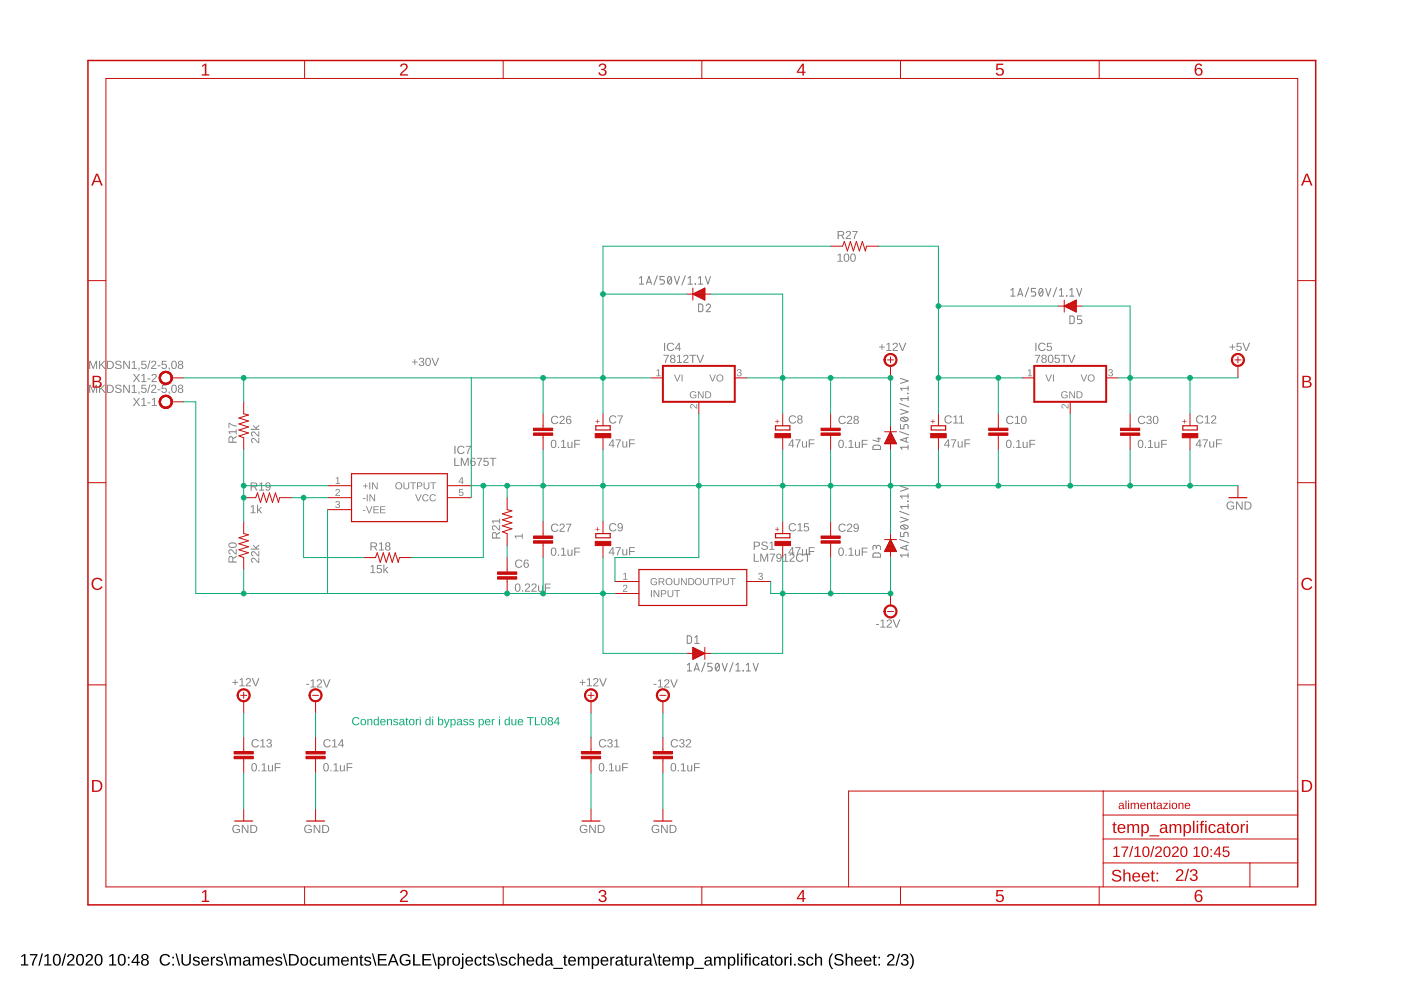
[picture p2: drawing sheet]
<svg xmlns="http://www.w3.org/2000/svg" width="297mm" height="210mm" viewBox="0 0 297 210" stroke-linecap="round" stroke-linejoin="round" font-family="sans-serif">
<path d="M4.5 202.7l.6-.4h.3v2.2h.6v.2h-1.5v-.2h.6v-1.9l-.6 .4zM6.3 202.3h1.6l-.7 1.6-.1 .8h-.3a3.8 3.8 0 0 1 .8-2.1h-1.3zM8.8 202.2h.3l-.7 2.6h-.3zM9.4 202.7l.6-.4h.3v2.2h.6v.2h-1.5v-.2h.6v-1.9l-.6 .4zM11.6 202.4a.91 .91 0 0 1 1 .1 .91 .91 0 0 1 .3 1 .89 .89 0 0 1-.3 1.1 .89 .89 0 0 1-1.2-.2l-.2-.5v-.8zM11.7 202.6a1.65 1.65 0 0 0 .2 1.9h.2a1.12 1.12 0 0 0 .4-1.6l-.3-.4zM13.7 202.2h.3l-.7 2.6h-.3zM14.5 202.4a.79 .79 0 0 1 1.2 .2 .79 .79 0 0 1-.5 1.1l-.7 .8h1.3v.2h-1.6l.1-.4 .5-.6a.72 .72 0 0 0 .4-1.2l-.5 .1-.2 .3h-.3zM16.5 202.4a.91 .91 0 0 1 1.1 .1 .91 .91 0 0 1 .2 1 .89 .89 0 0 1-.3 1.1 .89 .89 0 0 1-1.2-.2l-.2-.5v-.8zM16.7 202.6a1.65 1.65 0 0 0 .1 1.9h.2a1.12 1.12 0 0 0 .4-1.6l-.3-.4zM18.4 202.4a.79 .79 0 0 1 1.2 .2 .79 .79 0 0 1-.4 1.1l-.7 .8h1.2v.2h-1.6l.1-.4 .5-.6a.72 .72 0 0 0 .4-1.2l-.5 .1-.1 .3h-.4zM20.4 202.4a.91 .91 0 0 1 1.1 .1 .91 .91 0 0 1 .2 1 .89 .89 0 0 1-.3 1.1 .89 .89 0 0 1-1.1-.2l-.2-.5v-.8zM20.6 202.6a1.65 1.65 0 0 0 .1 1.9h.2a1.12 1.12 0 0 0 .5-1.6l-.3-.4zM23.2 202.7l.6-.4h.3v2.2h.6v.2h-1.6v-.2h.7v-1.9l-.6 .4zM25.3 202.4a.91 .91 0 0 1 1.1 .1 .91 .91 0 0 1 .3 1 .89 .89 0 0 1-.4 1.1 .89 .89 0 0 1-1.1-.2l-.2-.5v-.8zM25.5 202.6a1.65 1.65 0 0 0 .1 1.9h.2a1.12 1.12 0 0 0 .5-1.6l-.3-.4zM27.1 202.9h.4v.3h-.4zM27.1 204.4h.4v.3h-.4zM29 202.3h.3v1.6h.3v.3h-.3v.5h-.3v-.5h-1.1v-.3zM29 202.6l-.9 1.3h.9zM30.2 202.4a.72 .72 0 0 1 1-.1 .72 .72 0 0 1 0 1.1h-.1a.71 .71 0 0 1 .4 1 .71 .71 0 0 1-1 .3 .66 .66 0 0 1-.6-.6 .66 .66 0 0 1 .5-.7l-.4-.3zM30.3 202.9a.45 .45 0 0 0 .9 0 .45 .45 0 0 0-.9 0zM30.2 204a.51 .51 0 0 0 1 0 .51 .51 0 0 0-1 0zM34.2 202.6a1.21 1.21 0 0 1 1.9 .3l-.3 .1a.9 .9 0 0 0-1.3-.3 .9 .9 0 0 0-.2 1.3 .84 .84 0 0 0 .8 .5 .84 .84 0 0 0 .7-.5l.3 .1a1.25 1.25 0 0 1-1.9 .4 1.25 1.25 0 0 1 0-1.9zM36.5 202.9h.4v.3h-.4zM36.5 204.4h.4v.3h-.4zM37.2 202.2h.3l.7 2.6h-.3zM38.5 202.3h.3v1.5a.68 .68 0 0 0 .7 .7 .68 .68 0 0 0 .6-.7v-1.5h.4v1.5a1.01 1.01 0 0 1-1 1 1.01 1.01 0 0 1-1-1zM41.1 203a.85 .85 0 0 1 1.2 .3h-.2a.39 .39 0 0 0-.5-.3 .39 .39 0 0 0-.3 .5l.2 .1a.67 .67 0 0 1 .7 .2 .67 .67 0 0 1 .1 .7 .91 .91 0 0 1-1.5-.2l.3-.1a.45 .45 0 0 0 .5 .4 .45 .45 0 0 0 .4-.5l-.1-.1a.82 .82 0 0 1-1-.8zM42.9 203.1a.85 .85 0 0 1 1-.2 .85 .85 0 0 1 .4 1h-1.3a.54 .54 0 0 0 .3 .6 .54 .54 0 0 0 .7-.3l.3 .1a.92 .92 0 0 1-1.4 .3 .92 .92 0 0 1-.1-1.3zM43.1 203.2l-.1 .4h1l-.3-.5zM44.7 202.9h.3v.3l.2-.3 .4-.1v.3h-.3l-.2 .3-.1 1.3h-.3zM46 203a.85 .85 0 0 1 1.3 .3h-.3a.39 .39 0 0 0-.5-.3 .39 .39 0 0 0-.3 .5l.2 .1a.67 .67 0 0 1 .7 .2 .67 .67 0 0 1 .1 .7 .91 .91 0 0 1-1.4-.2l.2-.1a.45 .45 0 0 0 .6 .4 .45 .45 0 0 0 .3-.5l-.1-.1a.82 .82 0 0 1-1-.8zM47.4 202.2h.3l.7 2.6h-.3zM48.6 202.9h.3v.3a.58 .58 0 0 1 .6-.4 .58 .58 0 0 1 .5 .4 .58 .58 0 0 1 .7-.4 .58 .58 0 0 1 .4 .7v1.2h-.3v-1.4a.41 .41 0 0 0-.5-.2 .41 .41 0 0 0-.3 .5v1.1h-.3v-1.4a.41 .41 0 0 0-.5-.2 .41 .41 0 0 0-.2 .5v1.1h-.4zM51.8 202.9a.74 .74 0 0 1 .8-.1 .74 .74 0 0 1 .4 .7v.9l.3 .1v.2h-.4l-.2-.3a.63 .63 0 0 1-.8 .4 .63 .63 0 0 1-.4-.8 .63 .63 0 0 1 .8-.4h.4a.42 .42 0 0 0-.3-.5 .42 .42 0 0 0-.5 .3l-.3-.1zM51.9 203.9a.41 .41 0 0 0 .2 .7 .41 .41 0 0 0 .5-.4l.1-.4zM53.5 202.9h.3l.1 .3a.58 .58 0 0 1 .5-.4 .58 .58 0 0 1 .5 .4 .58 .58 0 0 1 .7-.4 .58 .58 0 0 1 .4 .7v1.2h-.3v-1.4a.41 .41 0 0 0-.5-.2 .41 .41 0 0 0-.3 .5v1.1h-.3v-1.4a.41 .41 0 0 0-.5-.2 .41 .41 0 0 0-.2 .5v1.1h-.3zM56.6 203.1a.85 .85 0 0 1 1-.2 .85 .85 0 0 1 .5 1h-1.4a.54 .54 0 0 0 .4 .6 .54 .54 0 0 0 .6-.3l.3 .1a.92 .92 0 0 1-1.3 .3 .92 .92 0 0 1-.2-1.3zM56.9 203.2l-.2 .4h1l-.3-.5zM58.6 203a.85 .85 0 0 1 1.2 .3h-.3a.39 .39 0 0 0-.4-.3 .39 .39 0 0 0-.3 .5l.2 .1a.67 .67 0 0 1 .7 .2 .67 .67 0 0 1 .1 .7 .91 .91 0 0 1-1.5-.2l.3-.1a.45 .45 0 0 0 .5 .4 .45 .45 0 0 0 .4-.5l-.1-.1a.82 .82 0 0 1-1-.8zM60 202.2h.3l.7 2.6h-.3zM61.3 202.3h.8a1.22 1.22 0 0 1 1.3 1.2 1.22 1.22 0 0 1-1.2 1.2h-.9zM61.6 202.6v1.9h.5a1 1 0 0 0 .9-1.3 1 1 0 0 0-1.4-.6zM63.9 203.1a.94 .94 0 0 1 1.5 .5 .94 .94 0 0 1-1.2 1.1l-.3-.2-.2-.4zM64.2 203.1a.86 .86 0 0 0 .3 1.4 .79 .79 0 0 0 .5-.7 .79 .79 0 0 0-.5-.7zM65.8 203.1a.76 .76 0 0 1 1.4 .3h-.4a.48 .48 0 0 0-.6-.3 .48 .48 0 0 0-.2 .7 .48 .48 0 0 0 .2 .7 .48 .48 0 0 0 .7-.4l.3 .1a.79 .79 0 0 1-1 .5 .79 .79 0 0 1-.6-.9zM67.5 202.9h.3v1.1a.45 .45 0 0 0 .5 .5 .45 .45 0 0 0 .4-.6v-1h.3v1.8h-.3v-.3a.63 .63 0 0 1-.7 .3 .63 .63 0 0 1-.5-.6zM69.5 202.9h.3v.3a.58 .58 0 0 1 .5-.4 .58 .58 0 0 1 .5 .4 .58 .58 0 0 1 .7-.4 .58 .58 0 0 1 .4 .7v1.2h-.3v-1.4a.41 .41 0 0 0-.5-.2 .41 .41 0 0 0-.2 .5v1.1h-.4v-1.4a.41 .41 0 0 0-.5-.2 .41 .41 0 0 0-.2 .5v1.1h-.3zM72.5 203.1a.85 .85 0 0 1 1.1-.2 .85 .85 0 0 1 .4 1h-1.4a.54 .54 0 0 0 .4 .6 .54 .54 0 0 0 .7-.3l.2 .1a.92 .92 0 0 1-1.3 .3 .92 .92 0 0 1-.2-1.3zM72.8 203.2l-.2 .4h1.1l-.3-.5zM74.4 202.9h.3v.3a.63 .63 0 0 1 .7-.4 .63 .63 0 0 1 .5 .7v1.2h-.3v-1.2a.45 .45 0 0 0-.5-.5 .45 .45 0 0 0-.4 .6v1.1h-.3zM76.5 202.4h.2v.5h.3v.2h-.3v1.2l.1 .2h.3v.2h-.6l-.1-.1v-1.5h-.2v-.2h.2zM77.4 203a.85 .85 0 0 1 1.3 .3h-.3a.39 .39 0 0 0-.5-.3 .39 .39 0 0 0-.3 .5l.2 .1a.67 .67 0 0 1 .7 .2 .67 .67 0 0 1 .1 .7 .91 .91 0 0 1-1.4-.2l.3-.1a.45 .45 0 0 0 .5 .4 .45 .45 0 0 0 .3-.5l-.1-.1a.82 .82 0 0 1-.9-.8zM78.8 202.2h.3l.7 2.6h-.2zM80.1 202.3h1.9v.3h-1.5v.7h1.4v.3h-1.4v.9h1.5v.2h-1.9zM83.2 202.3h.4l.9 2.4h-.3l-.3-.7h-1.1l-.3 .7h-.3zM83.4 202.5l-.5 1.3h.9zM85 202.6a1.27 1.27 0 0 1 2 .2l-.3 .1a.93 .93 0 0 0-1.4-.2 .93 .93 0 0 0-.1 1.3 1.03 1.03 0 0 0 1.5 .2v-.4h-.7v-.3h1v.8a1.33 1.33 0 0 1-1.9 .2 1.33 1.33 0 0 1-.1-1.9zM87.6 202.3h.3v2.2h1.2v.2h-1.5zM89.6 202.3h1.8v.3h-1.5v.7h1.4v.3h-1.4v.9h1.6v.2h-1.9zM91.6 202.2h.3l.7 2.6h-.3zM92.8 202.9h.3v.3a.71 .71 0 0 1 1-.3 .71 .71 0 0 1 .3 .9 .76 .76 0 0 1-.9 .9l-.4-.3v1.1h-.3zM93.4 203.1a.84 .84 0 0 0 .2 1.4 .83 .83 0 0 0 .1-1.4zM94.8 202.9h.3v.3l.2-.3 .4-.1v.3h-.4l-.1 .3-.1 1.3h-.3zM96.1 203.1a.94 .94 0 0 1 1.5 .5 .94 .94 0 0 1-1.1 1.1l-.4-.2-.2-.4zM96.4 203.1a.86 .86 0 0 0 .3 1.4 .79 .79 0 0 0 .5-.7 .79 .79 0 0 0-.5-.7zM97.9 202.2h.4v.3h-.4zM97.9 202.9h.4v2.1a.45 .45 0 0 1-.7 .4v-.2l.3-.1zM98.9 203.1a.85 .85 0 0 1 1-.2 .85 .85 0 0 1 .4 1h-1.3a.54 .54 0 0 0 .3 .6 .54 .54 0 0 0 .7-.3l.3 .1a.92 .92 0 0 1-1.4 .3 .92 .92 0 0 1-.2-1.3zM99.1 203.2l-.1 .4h1l-.3-.5zM100.8 203.1a.76 .76 0 0 1 1.3 .3h-.3a.48 .48 0 0 0-.6-.3 .48 .48 0 0 0-.3 .7 .48 .48 0 0 0 .3 .7 .48 .48 0 0 0 .6-.4l.3 .1a.79 .79 0 0 1-.9 .5 .79 .79 0 0 1-.6-.9zM102.6 202.4h.2v.5h.4v.2h-.4v1.2l.1 .2h.3v.2h-.5l-.2-.1v-1.5h-.2v-.2h.2zM103.6 203a.85 .85 0 0 1 1.2 .3h-.3a.39 .39 0 0 0-.4-.3 .39 .39 0 0 0-.3 .5l.2 .1a.67 .67 0 0 1 .7 .2 .67 .67 0 0 1 .1 .7 .91 .91 0 0 1-1.5-.2l.3-.1a.45 .45 0 0 0 .5 .4 .45 .45 0 0 0 .4-.5l-.1-.1a.82 .82 0 0 1-1-.8zM105 202.2h.2l.8 2.6h-.3zM106.3 203a.85 .85 0 0 1 1.3 .3h-.3a.39 .39 0 0 0-.5-.3 .39 .39 0 0 0-.3 .5l.2 .1a.67 .67 0 0 1 .7 .2 .67 .67 0 0 1 .1 .7 .91 .91 0 0 1-1.4-.2l.2-.1a.45 .45 0 0 0 .6 .4 .45 .45 0 0 0 .3-.5l-.1-.1a.82 .82 0 0 1-.9-.8zM108.1 203.1a.76 .76 0 0 1 1.3 .3h-.3a.48 .48 0 0 0-.7-.3 .48 .48 0 0 0-.2 .7 .48 .48 0 0 0 .2 .7 .48 .48 0 0 0 .7-.4l.3 .1a.79 .79 0 0 1-1 .5 .79 .79 0 0 1-.5-.9zM109.7 202.2h.3v1a.63 .63 0 0 1 .8-.4 .63 .63 0 0 1 .4 .7v1.2h-.3v-1.2a.45 .45 0 0 0-.5-.5 .45 .45 0 0 0-.4 .6v1.1h-.3zM111.8 203.1a.85 .85 0 0 1 1.1-.2 .85 .85 0 0 1 .4 1h-1.4a.54 .54 0 0 0 .4 .6 .54 .54 0 0 0 .6-.3l.3 .1a.92 .92 0 0 1-1.3 .3 .92 .92 0 0 1-.2-1.3zM112.1 203.2l-.2 .4h1l-.3-.5zM113.7 203.1l.6-.3 .5 .3v-.9h.4v2.5h-.3l-.1-.3a.71 .71 0 0 1-.9 .3 .71 .71 0 0 1-.3-.9zM114 203.2a.91 .91 0 0 0 .3 1.3 .79 .79 0 0 0 .5-.7 .79 .79 0 0 0-.5-.7zM115.9 202.9a.74 .74 0 0 1 .7-.1 .74 .74 0 0 1 .5 .7v.9l.3 .1v.2h-.4l-.2-.3a.63 .63 0 0 1-.8 .4 .63 .63 0 0 1-.4-.8 .63 .63 0 0 1 .7-.4h.5a.42 .42 0 0 0-.3-.5 .42 .42 0 0 0-.6 .3l-.3-.1zM116 203.9a.41 .41 0 0 0 .1 .7 .41 .41 0 0 0 .6-.4l.1-.4zM117.3 205.2h2.1v.2h-2.1zM119.7 202.4h.2v.5h.3v.2h-.3v1.2l.1 .2h.3v.2h-.5l-.2-.1v-1.5h-.2v-.2h.2zM120.7 203.1a.85 .85 0 0 1 1-.2 .85 .85 0 0 1 .4 1h-1.3a.54 .54 0 0 0 .3 .6 .54 .54 0 0 0 .7-.3l.3 .1a.92 .92 0 0 1-1.4 .3 .92 .92 0 0 1-.1-1.3zM120.9 203.2l-.1 .4h1l-.3-.5zM122.5 202.9h.3v.3a.58 .58 0 0 1 .5-.4 .58 .58 0 0 1 .6 .4 .58 .58 0 0 1 .7-.4 .58 .58 0 0 1 .4 .7v1.2h-.3v-1.4a.41 .41 0 0 0-.6-.2 .41 .41 0 0 0-.2 .5v1.1h-.3v-1.4a.41 .41 0 0 0-.6-.2 .41 .41 0 0 0-.2 .5v1.1h-.3zM125.4 202.9h.3l.1 .3a.71 .71 0 0 1 .9-.3 .71 .71 0 0 1 .3 .9 .76 .76 0 0 1-.9 .9l-.3-.3v1.1h-.3zM126 203.1a.84 .84 0 0 0 .3 1.4 .83 .83 0 0 0 0-1.4zM127.5 203.1a.85 .85 0 0 1 1.1-.2 .85 .85 0 0 1 .4 1h-1.3a.54 .54 0 0 0 .3 .6 .54 .54 0 0 0 .7-.3l.2 .1a.92 .92 0 0 1-1.3 .3 .92 .92 0 0 1-.2-1.3zM127.8 203.2l-.1 .4h1l-.3-.5zM129.4 202.9h.3v.3l.2-.3 .4-.1v.3h-.4l-.2 .3v1.3h-.3zM130.8 202.9a.74 .74 0 0 1 .8-.1 .74 .74 0 0 1 .4 .7v.9l.3 .1v.2h-.4l-.2-.3a.63 .63 0 0 1-.8 .4 .63 .63 0 0 1-.4-.8 .63 .63 0 0 1 .8-.4h.4a.42 .42 0 0 0-.3-.5 .42 .42 0 0 0-.5 .3l-.3-.1zM130.9 203.9a.41 .41 0 0 0 .1 .7 .41 .41 0 0 0 .6-.4l.1-.4zM132.7 202.4h.2v.5h.3v.2h-.3v1.2l.1 .2h.2v.2h-.5l-.1-.1v-1.5h-.3v-.2h.3zM133.5 202.9h.3v1.1a.45 .45 0 0 0 .5 .5 .45 .45 0 0 0 .4-.6v-1h.3v1.8h-.3v-.3a.63 .63 0 0 1-.7 .3 .63 .63 0 0 1-.5-.6zM135.5 202.9h.3v.3l.2-.3 .4-.1v.3h-.4l-.2 .3v1.3h-.3zM136.9 202.9a.74 .74 0 0 1 .7-.1 .74 .74 0 0 1 .5 .7v.9l.3 .1v.2h-.4l-.2-.3a.63 .63 0 0 1-.8 .4 .63 .63 0 0 1-.4-.8 .63 .63 0 0 1 .8-.4h.4a.42 .42 0 0 0-.3-.5 .42 .42 0 0 0-.5 .3l-.4-.1zM137 203.9a.41 .41 0 0 0 .1 .7 .41 .41 0 0 0 .6-.4l.1-.4zM138.4 202.2h.3l.7 2.6h-.3zM139.7 202.4h.2v.5h.4v.2h-.4v1.2l.1 .2h.3v.2h-.5l-.1-.1-.1-1.5h-.2v-.2h.2zM140.7 203.1a.85 .85 0 0 1 1-.2 .85 .85 0 0 1 .5 1h-1.4a.54 .54 0 0 0 .4 .6 .54 .54 0 0 0 .6-.3l.3 .1a.92 .92 0 0 1-1.3 .3 .92 .92 0 0 1-.2-1.3zM141 203.2l-.2 .4h1l-.3-.5zM142.5 202.9h.3l.1 .3a.58 .58 0 0 1 .5-.4 .58 .58 0 0 1 .5 .4 .58 .58 0 0 1 .7-.4 .58 .58 0 0 1 .4 .7v1.2h-.3v-1.4a.41 .41 0 0 0-.5-.2 .41 .41 0 0 0-.3 .5v1.1h-.3v-1.4a.41 .41 0 0 0-.5-.2 .41 .41 0 0 0-.2 .5v1.1h-.3zM145.5 202.9h.3v.3a.71 .71 0 0 1 .9-.3 .71 .71 0 0 1 .4 .9 .76 .76 0 0 1-1 .9l-.3-.3v1.1h-.3zM146 203.1a.84 .84 0 0 0 .3 1.4 .83 .83 0 0 0 0-1.4zM147.2 205.2h2v.2h-2zM149.6 202.9a.74 .74 0 0 1 .8-.1 .74 .74 0 0 1 .5 .7v.9l.3 .1v.2h-.4l-.2-.3a.63 .63 0 0 1-.8 .4 .63 .63 0 0 1-.4-.8 .63 .63 0 0 1 .7-.4h.5a.42 .42 0 0 0-.3-.5 .42 .42 0 0 0-.6 .3l-.3-.1zM149.8 203.9a.41 .41 0 0 0 .1 .7 .41 .41 0 0 0 .6-.4l.1-.4zM151.4 202.9h.3v.3a.58 .58 0 0 1 .5-.4 .58 .58 0 0 1 .6 .4 .58 .58 0 0 1 .6-.4 .58 .58 0 0 1 .5 .7v1.2h-.3l-.1-1.4a.41 .41 0 0 0-.5-.2 .41 .41 0 0 0-.2 .5v1.1h-.3v-1.4a.41 .41 0 0 0-.6-.2 .41 .41 0 0 0-.2 .5v1.1h-.3zM154.3 202.9h.3v.3a.71 .71 0 0 1 1-.3 .71 .71 0 0 1 .3 .9 .76 .76 0 0 1-.9 .9l-.4-.3v1.1h-.3zM154.9 203.1a.84 .84 0 0 0 .2 1.4 .83 .83 0 0 0 0-1.4zM156.3 202.2h.3v2.5h-.3zM157.1 202.2h.3v.3h-.3zM157.1 202.9h.3v1.8h-.3zM158.1 202.3l.5-.1v.2l-.3 .2v.3h.3v.2h-.3v1.6h-.4v-1.6h-.2v-.2h.2zM158.9 202.2h.3v.3h-.3zM158.9 202.9h.3v1.8h-.3zM159.8 203.1a.76 .76 0 0 1 1.3 .3h-.4a.48 .48 0 0 0-.6-.3 .48 .48 0 0 0-.2 .7 .48 .48 0 0 0 .2 .7 .48 .48 0 0 0 .7-.4l.3 .1a.79 .79 0 0 1-1 .5 .79 .79 0 0 1-.5-.9zM161.6 202.9a.74 .74 0 0 1 .8-.1 .74 .74 0 0 1 .5 .7v.9l.2 .1v.2h-.4l-.1-.3a.63 .63 0 0 1-.8 .4 .63 .63 0 0 1-.5-.8 .63 .63 0 0 1 .8-.4h.4a.42 .42 0 0 0-.2-.5 .42 .42 0 0 0-.6 .3l-.3-.1zM161.8 203.9a.41 .41 0 0 0 .1 .7 .41 .41 0 0 0 .6-.4v-.4zM163.5 202.4h.2v.5h.4v.2h-.4v1.2l.1 .2h.3v.2h-.5l-.2-.1v-1.5h-.2v-.2h.2zM164.5 203.1a.94 .94 0 0 1 1.4 .5 .94 .94 0 0 1-1.1 1.1l-.3-.2-.2-.4zM164.8 203.1a.86 .86 0 0 0 .3 1.4 .79 .79 0 0 0 .5-.7 .79 .79 0 0 0-.5-.7zM166.3 202.9h.3v.3l.2-.3 .4-.1v.3h-.3l-.2 .3-.1 1.3h-.3zM167.5 202.2h.3v.3h-.3zM167.5 202.9h.3v1.8h-.3zM168.4 204.3h.3v.4h-.3zM169.4 203a.85 .85 0 0 1 1.2 .3h-.2a.39 .39 0 0 0-.5-.3 .39 .39 0 0 0-.3 .5l.2 .1a.67 .67 0 0 1 .7 .2 .67 .67 0 0 1 .1 .7 .91 .91 0 0 1-1.5-.2l.3-.1a.45 .45 0 0 0 .5 .4 .45 .45 0 0 0 .4-.5l-.1-.1a.82 .82 0 0 1-1-.8zM171.1 203.1a.76 .76 0 0 1 1.4 .3h-.4a.48 .48 0 0 0-.6-.3 .48 .48 0 0 0-.2 .7 .48 .48 0 0 0 .2 .7 .48 .48 0 0 0 .7-.4l.3 .1a.79 .79 0 0 1-1 .5 .79 .79 0 0 1-.6-.9zM172.8 202.2h.3v1a.63 .63 0 0 1 .7-.4 .63 .63 0 0 1 .5 .7v1.2h-.3v-1.2a.45 .45 0 0 0-.5-.5 .45 .45 0 0 0-.4 .6v1.1h-.3zM176.4 202.2h.3a2.48 2.48 0 0 0 0 3.3 1.06 1.06 0 0 1-.9-1.1 2.47 2.47 0 0 1 .6-2.2zM177.1 202.6a1.11 1.11 0 0 1 1.7 .2l-.3 .1a.63 .63 0 0 0-.6-.4 .63 .63 0 0 0-.6 .5l.7 .3a.75 .75 0 0 1 .9 .8 .75 .75 0 0 1-1 .7 .89 .89 0 0 1-1.1-.7h.4a.73 .73 0 0 0 .7 .4 .73 .73 0 0 0 .6-.5l-.7-.4a.72 .72 0 0 1-.7-1zM179.3 202.2h.3v1a.63 .63 0 0 1 .7-.4 .63 .63 0 0 1 .5 .7v1.2h-.3v-1.2a.45 .45 0 0 0-.5-.5 .45 .45 0 0 0-.4 .6v1.1h-.3zM181.4 203.1a.85 .85 0 0 1 1-.2 .85 .85 0 0 1 .4 1h-1.3a.54 .54 0 0 0 .3 .6 .54 .54 0 0 0 .7-.3l.3 .1a.92 .92 0 0 1-1.4 .3 .92 .92 0 0 1-.1-1.3zM181.6 203.2l-.1 .4h1l-.3-.5zM183.3 203.1a.85 .85 0 0 1 1.1-.2 .85 .85 0 0 1 .4 1h-1.3a.54 .54 0 0 0 .3 .6 .54 .54 0 0 0 .7-.3l.2 .1a.92 .92 0 0 1-1.3 .3 .92 .92 0 0 1-.2-1.3zM183.6 203.2l-.1 .4h1l-.3-.5zM185.3 202.4h.2v.5h.4v.2h-.4v1.2l.1 .2h.3v.2h-.5l-.1-.1-.1-1.5h-.2v-.2h.2zM186.2 202.9h.4v.3h-.4zM186.2 204.4h.4v.3h-.4zM188.3 202.4a.79 .79 0 0 1 1.3 .2 .79 .79 0 0 1-.5 1.1l-.7 .8h1.3v.2h-1.6l.1-.4 .5-.6a.72 .72 0 0 0 .4-1.2l-.6 .1-.1 .3h-.3zM190.6 202.2h.2l-.7 2.6h-.2zM191.3 202.4a.71 .71 0 0 1 1 0 .71 .71 0 0 1 0 1l-.2 .1a.69 .69 0 0 1 .5 .9 .69 .69 0 0 1-1 .3l-.6-.4v-.2h.3a.49 .49 0 0 0 .7 .4 .49 .49 0 0 0 .2-.8l-.6-.1v-.2a.47 .47 0 0 0 .6-.3 .47 .47 0 0 0-.3-.6 .47 .47 0 0 0-.6 .4h-.3zM192.8 202.2a1.06 1.06 0 0 1 .9 1 2.47 2.47 0 0 1-.6 2.3h-.3a2.48 2.48 0 0 0 0-3.3z" fill="#000"/>
<g fill="#808080">
<path d="M109.1 113.6h1.6v-.5h.1v1.1h-.1v-.4h-1.4l.3 .4h-.2z"/>
<path d="M53.3 93a1.1 1.1 0 0 1 1.4 .7l.1-.9h.2v1.2l-.3-.1-.5-.5a.37 .37 0 0 0-.5-.3 .37 .37 0 0 0-.1 .6l.1 .3-.4-.4zM53.3 91.6a1.1 1.1 0 0 1 1.4 .7l.1-.9h.2v1.2l-.3-.1-.5-.5a.37 .37 0 0 0-.5-.3 .37 .37 0 0 0-.1 .6l.1 .3-.4-.4zM53.6 90.1l.6 .5 .8-.5v.2l-.6 .5 .1 .1h.5v.2h-1.8v-.2h1.1l-.7-.6z"/>
<path d="M78.6 120.1l.6-.3v1.5h.4v.2h-1.1v-.2h.5v-1.3l-.4 .3zM79.9 119.8h1v.2h-.8v.5a.59 .59 0 0 1 .8 .3 .59 .59 0 0 1-.3 .8 .59 .59 0 0 1-.8-.5h.2a.38 .38 0 0 0 .6 .2 .38 .38 0 0 0 .1-.6 .38 .38 0 0 0-.6 0h-.2zM81.3 119.7h.2v1.1l.6-.6h.2l-.5 .6 .6 .7h-.3l-.4-.6-.2 .1v.5h-.2z"/>
<path d="M53.2 107.4l.6-.3v1.5h.4v.2h-1.1v-.2h.5v-1.3l-.4 .3zM54.5 107h.2v1.1l.6-.6h.2l-.5 .6 .6 .7h-.3l-.4-.6-.2 .1v.5h-.2z"/>
<path d="M53.3 118.4a1.1 1.1 0 0 1 1.4 .7l.1-.9h.2v1.2l-.3-.1-.5-.5a.37 .37 0 0 0-.5-.3 .37 .37 0 0 0-.1 .6l.1 .2-.4-.3zM53.3 117a1.1 1.1 0 0 1 1.4 .7l.1-.9h.2v1.2l-.3-.1-.5-.5a.37 .37 0 0 0-.5-.3 .37 .37 0 0 0-.1 .6l.1 .3-.4-.4zM53.6 115.5l.6 .5 .8-.5v.2l-.6 .5 .1 .1h.5v.2h-1.8v-.2h1.1l-.7-.6z"/>
<path d="M109.4 123.8a.64 .64 0 0 1 .8 .1 .64 .64 0 0 1 .2 .7 .64 .64 0 0 1-.6 .9 .64 .64 0 0 1-.6-.9zM109.6 123.9a.97 .97 0 0 0 .2 1.4 .86 .86 0 0 0 0-1.4zM110.7 125.2h.2v.3h-.2zM111.5 123.8a.55 .55 0 0 1 .8 .1 .55 .55 0 0 1-.3 .9l-.5 .5h.9v.2h-1.1v-.3l.5-.5a.37 .37 0 0 0 .3-.5 .37 .37 0 0 0-.6-.1l-.2 .1zM112.8 123.8a.55 .55 0 0 1 .9 .1 .55 .55 0 0 1-.3 .9l-.5 .5h.9v.2h-1.1v-.3l.5-.5a.37 .37 0 0 0 .3-.5 .37 .37 0 0 0-.6-.1l-.2 .1zM114.1 124.1h.2v.9a.32 .32 0 0 0 .4 .3 .32 .32 0 0 0 .2-.4v-.8h.2v1.4h-.2v-.3a.44 .44 0 0 1-.5 .3 .44 .44 0 0 1-.3-.5zM115.5 123.7h1.2v.2h-1v.7h1v.2h-1v.7h-.2z"/>
<path d="M140.7 75.2h1.1l-.5 1.1-.1 .6h-.2l.1-.4 .5-1.1h-.9zM142.2 75.3a.51 .51 0 0 1 .8 0 .51 .51 0 0 1 0 .7h-.1a.5 .5 0 0 1 .1 .8 .5 .5 0 0 1-.7 0 .5 .5 0 0 1 .1-.8l-.3-.2zM142.3 75.7a.35 .35 0 0 0 .7 0 .35 .35 0 0 0-.7 0zM142.3 76.5a.36 .36 0 0 0 .7 0 .36 .36 0 0 0-.7 0zM143.6 75.5l.6-.3v1.6h.4v.1h-1.1v-.1h.5v-1.4l-.4 .3zM145 75.3a.55 .55 0 0 1 .9 .1 .55 .55 0 0 1-.3 .9l-.5 .5h.9v.1h-1.2l.1-.2 .5-.5a.37 .37 0 0 0 .3-.5 .37 .37 0 0 0-.6-.1l-.2 .1zM146.2 75.2h1.4v.2h-.6v1.5h-.2v-1.5h-.6zM147.6 75.2h.3l.6 1.5 .5-1.5h.3l-.7 1.7h-.3z"/>
<path d="M219.4 75.2h1.1l-.4 1.1-.1 .6h-.3l.1-.4 .5-1.1h-.9zM221 75.3a.51 .51 0 0 1 .7 0 .51 .51 0 0 1 0 .7h-.1a.5 .5 0 0 1 .1 .8 .5 .5 0 0 1-.7 0 .5 .5 0 0 1 .1-.8l-.3-.2zM221 75.7a.35 .35 0 0 0 .7 0 .35 .35 0 0 0-.7 0zM221 76.5a.36 .36 0 0 0 .7 0 .36 .36 0 0 0-.7 0zM222.4 75.3a.64 .64 0 0 1 .8 .1 .64 .64 0 0 1 .2 .7 .64 .64 0 0 1-.6 .9 .64 .64 0 0 1-.6-.9zM222.6 75.4a.97 .97 0 0 0 .2 1.4 .86 .86 0 0 0 0-1.4zM223.7 75.2h.9v.2h-.7l-.1 .6a.59 .59 0 0 1 .9 .2 .59 .59 0 0 1-.4 .8 .59 .59 0 0 1-.8-.4l.3-.1a.38 .38 0 0 0 .5 .2 .38 .38 0 0 0 .1-.6 .38 .38 0 0 0-.6 .1h-.2zM224.9 75.2h1.4v.2h-.6v1.5h-.2v-1.5h-.6zM226.4 75.2h.2l.6 1.5 .6-1.5h.2l-.7 1.7h-.2z"/>
<path d="M129.8 93.2h.3v1.1h.2v.2h-.2v.4h-.2v-.4h-.8zM129.9 93.4l-.6 .9h.6zM130.5 93.2h1.1l-.4 1.1-.1 .6h-.3l.1-.5 .5-1.1h-.9zM131.9 93.6h.3v.8a.32 .32 0 0 0 .3 .4 .32 .32 0 0 0 .3-.5v-.7h.2v1.3h-.2v-.2a.44 .44 0 0 1-.5 .2 .44 .44 0 0 1-.4-.5zM133.4 93.2h1.2v.1h-1v.7h1v.2h-1v.7h-.2z"/>
<path d="M167.9 93.2h.3v1.1h.2v.2h-.2v.4h-.2v-.4h-.9zM168 93.4l-.6 .9h.6zM168.6 93.2h1.1l-.4 1.1-.1 .6h-.3l.1-.5 .5-1.1h-.9zM170 93.6h.3v.8a.32 .32 0 0 0 .3 .4 .32 .32 0 0 0 .3-.5v-.7h.2v1.3h-.2v-.2a.44 .44 0 0 1-.5 .2 .44 .44 0 0 1-.4-.5zM171.5 93.2h1.2v.1h-1v.7h1v.2h-1v.7h-.2z"/>
<path d="M129.8 116h.3v1.2h.2v.1h-.2v.4h-.2v-.4h-.8zM129.9 116.3l-.6 .9h.6zM130.5 116h1.1l-.4 1.1-.1 .6h-.3l.1-.4 .5-1.1h-.9zM131.9 116.4h.3v.8a.32 .32 0 0 0 .3 .4 .32 .32 0 0 0 .3-.4v-.8h.2v1.3h-.2v-.2a.44 .44 0 0 1-.5 .2 .44 .44 0 0 1-.4-.4zM133.4 116h1.2v.2h-1v.6h1v.2h-1v.7h-.2z"/>
<path d="M201 93.2h.2v1.1h.2v.2h-.2v.4h-.2v-.4h-.8zM201 93.4l-.6 .9h.6zM201.6 93.2h1.2l-.5 1.1-.1 .6h-.3l.1-.5 .5-1.1h-.9zM203 93.6h.3v.8a.32 .32 0 0 0 .3 .4 .32 .32 0 0 0 .3-.5v-.7h.2v1.3h-.2v-.2a.44 .44 0 0 1-.5 .2 .44 .44 0 0 1-.4-.5zM204.5 93.2h1.2v.1h-1v.7h1v.2h-1v.7h-.2z"/>
<path d="M254.3 93.2h.2v1.1h.3v.2h-.3v.4h-.2v-.4h-.8zM254.3 93.4l-.6 .9h.6zM255 93.2h1.1l-.5 1.1-.1 .6h-.2v-.5l.6-1.1h-.9zM256.4 93.6h.2v.8a.32 .32 0 0 0 .4 .4 .32 .32 0 0 0 .2-.5v-.7h.2v1.3h-.2v-.2a.44 .44 0 0 1-.5 .2 .44 .44 0 0 1-.3-.5zM257.8 93.2h1.2v.1h-1v.7h1v.2h-1v.7h-.2z"/>
<path d="M186.9 73h.2v.5h.5v.2h-.5v.5h-.2v-.5h-.5v-.2h.5zM188 73l.6-.3v1.5h.4v.2h-1.1v-.2h.5v-1.3l-.4 .3zM189.4 72.8a.55 .55 0 0 1 .9 .1 .55 .55 0 0 1-.3 .8l-.5 .5h.9v.2h-1.2l.1-.3 .5-.5a.37 .37 0 0 0 .3-.5 .37 .37 0 0 0-.6-.1l-.3 .1zM190.5 72.7h.3l.5 1.5 .6-1.5h.3l-.7 1.7h-.3z"/>
<path d="M185.7 132.3h.7v.2h-.7zM186.7 131.6l.6-.2v1.5h.4v.2h-1v-.2h.4v-1.3l-.4 .2zM188.2 131.4a.55 .55 0 0 1 .8 .2 .55 .55 0 0 1-.3 .8l-.5 .5h.9v.2h-1.1v-.3l.5-.5a.37 .37 0 0 0 .4-.5 .37 .37 0 0 0-.7-.1l-.2 .1zM189.3 131.4h.2l.6 1.5 .6-1.5h.2l-.7 1.7h-.2z"/>
<path d="M261.2 73h.2v.5h.5v.2h-.5v.5h-.2v-.5h-.5v-.2h.5zM262.2 72.7h1v.2h-.8v.5a.59 .59 0 0 1 .8 .3 .59 .59 0 0 1-.3 .8 .59 .59 0 0 1-.8-.5h.2a.38 .38 0 0 0 .6 .2 .38 .38 0 0 0 .1-.6 .38 .38 0 0 0-.6 0h-.2zM263.4 72.7h.3l.5 1.5 .6-1.5h.3l-.7 1.7h-.3z"/>
<path d="M260.3 106.5a.9 .9 0 0 1 1.3 .2l-.2 .1a.68 .68 0 0 0-.9 0 .68 .68 0 0 0-.1 .9 .68 .68 0 0 0 1 .1l.1-.4h-.6v-.2h.8v.6a.94 .94 0 0 1-1.4 .1 .94 .94 0 0 1 0-1.4zM262.1 106.3h.2l1 1.5v-1.5h.2v1.8h-.3l-.9-1.5v1.5h-.2zM263.9 106.3h.5a.86 .86 0 0 1 .9 .9 .86 .86 0 0 1-.8 .9h-.6zM264.1 106.5v1.4a.73 .73 0 0 0 1-.7 .73 .73 0 0 0-1-.7z"/>
<path d="M49.8 144.1h.1v.5h.6v.2h-.6v.5h-.1v-.5h-.6v-.2h.6zM50.8 144.1l.6-.3v1.5h.4v.2h-1v-.2h.4v-1.3l-.4 .3zM52.3 143.9a.55 .55 0 0 1 .8 .1 .55 .55 0 0 1-.3 .8l-.5 .5h.9v.2h-1.1l.1-.3 .4-.5a.37 .37 0 0 0 .4-.5 .37 .37 0 0 0-.6-.1l-.3 .1zM53.4 143.8h.2l.6 1.5 .6-1.5h.2l-.7 1.7h-.2z"/>
<path d="M64.9 145h.6v.2h-.6zM65.9 144.3l.6-.3v1.6h.4v.2h-1.1v-.2h.5v-1.3l-.4 .2zM67.3 144.1a.55 .55 0 0 1 .9 .2 .55 .55 0 0 1-.3 .8l-.5 .5h.9v.2h-1.1v-.3l.5-.5a.37 .37 0 0 0 .3-.5 .37 .37 0 0 0-.6-.1l-.2 .1zM68.4 144h.3l.5 1.6 .6-1.6h.3l-.7 1.8h-.3z"/>
<path d="M49.5 175.1a.9 .9 0 0 1 1.3 .2h-.2a.68 .68 0 0 0-.9 0 .68 .68 0 0 0-.1 1 .68 .68 0 0 0 1 0l.1-.3h-.5v-.2h.7v.6a.94 .94 0 0 1-1.4 0 .94 .94 0 0 1 0-1.3zM51.3 174.9h.2l1 1.5v-1.5h.2v1.7h-.3l-.9-1.4v1.4h-.2zM53.1 174.9h.5a.86 .86 0 0 1 1 .8 .86 .86 0 0 1-.9 .9h-.6zM53.3 175.1v1.3a.73 .73 0 0 0 1-.6 .73 .73 0 0 0-1-.7z"/>
<path d="M64.7 175.1a.9 .9 0 0 1 1.4 .2h-.2a.68 .68 0 0 0-1 0 .68 .68 0 0 0 0 1 .68 .68 0 0 0 .9 0l.1-.3h-.5v-.2h.7v.6a.94 .94 0 0 1-1.3 0 .94 .94 0 0 1-.1-1.3zM66.5 174.9h.3l.9 1.5v-1.5h.2v1.7h-.3l-.9-1.4v1.4h-.2zM68.3 174.9h.6a.86 .86 0 0 1 .9 .8 .86 .86 0 0 1-.8 .9h-.7zM68.5 175.1v1.3a.73 .73 0 0 0 1.1-.6 .73 .73 0 0 0-1.1-.7z"/>
<path d="M53.5 161.9a.64 .64 0 0 1 .8 .1 .64 .64 0 0 1 .2 .7 .64 .64 0 0 1-.6 .9 .64 .64 0 0 1-.6-.9zM53.7 162a.97 .97 0 0 0 .2 1.4 .86 .86 0 0 0 0-1.4zM54.8 163.3h.2v.2h-.2zM55.5 162.1l.6-.3v1.6h.4v.1h-1v-.1h.4v-1.4l-.4 .3zM56.8 162.2h.2v.9a.32 .32 0 0 0 .4 .3 .32 .32 0 0 0 .3-.4v-.8h.2v1.3h-.2v-.2a.44 .44 0 0 1-.5 .3 .44 .44 0 0 1-.4-.5zM58.3 161.8h1.2v.2h-1v.7h.9v.1h-.9v.7h-.2z"/>
<path d="M68.8 161.9a.64 .64 0 0 1 .7 .1 .64 .64 0 0 1 .2 .7 .64 .64 0 0 1-.6 .9 .64 .64 0 0 1-.6-.9zM69 162a.97 .97 0 0 0 .1 1.4 .86 .86 0 0 0 0-1.4zM70 163.3h.3v.2h-.3zM70.7 162.1l.7-.3v1.6h.4v.1h-1.1v-.1h.4v-1.4l-.4 .3zM72.1 162.2h.2v.9a.32 .32 0 0 0 .3 .3 .32 .32 0 0 0 .3-.4v-.8h.2v1.3h-.2v-.2a.44 .44 0 0 1-.5 .3 .44 .44 0 0 1-.3-.5zM73.5 161.8h1.2v.2h-1v.7h1v.1h-1v.7h-.2z"/>
<path d="M167.9 116h.3v1.2h.2v.1h-.2v.4h-.2v-.4h-.9zM168 116.3l-.6 .9h.6zM168.6 116h1.1l-.4 1.1-.1 .6h-.3l.1-.4 .5-1.1h-.9zM170 116.4h.3v.8a.32 .32 0 0 0 .3 .4 .32 .32 0 0 0 .3-.4v-.8h.2v1.3h-.2v-.2a.44 .44 0 0 1-.5 .2 .44 .44 0 0 1-.4-.4zM171.5 116h1.2v.2h-1v.6h1v.2h-1v.7h-.2z"/>
</g>
<g fill="none" stroke="#808080" stroke-width=".21">
<path d="M135.6 59l.4-.4v1.6M137.2 59.8h.8M139.4 58.4l-.8 2M140.9 58.6h-.9v.7h.5a.46 .46 0 0 1 .4 .5 .46 .46 0 0 1-.4 .4h-.5M141.7 58.7l.3-.1a.97 .97 0 0 1 0 1.6 1.02 1.02 0 0 1-.3-1.5zM142.3 59l-.7 .9M143 58.6l.5 1.6 .6-1.6M145.3 58.4l-.7 2M145.9 59l.4-.4v1.6M148.1 59l.4-.4v1.6M149.5 58.6l.6 1.6 .5-1.6M135.6 60.2h.9"/>
<path d="M137.1 60.2l.5-1.6 .5 1.6M145.9 60.2h.9M147.4 60.2h.1zM148.1 60.2h.9M190.7 91.5l2 .7M190.7 85.6l2 .7M190.9 90v.9h.7v-.5a.45 .45 0 0 1 .5-.4 .45 .45 0 0 1 .4 .4v.5M190.9 86.8l1.6 .5-1.6 .6M190.9 80.2l1.6 .6-1.6 .5M191 88.6a1 1 0 0 1 1.5 .3 .95 .95 0 0 1-1.6 0zM191.3 88.5l.9 .8M192.1 92.9v.8"/>
<path d="M192.4 83.4l.1 .1zM192.5 81.9v.9M192.5 84.1v.9M192.5 94.4v.9M192.5 94.8h-1.6l.4 .5M192.5 92.7l-1.6 .6 1.6 .5M192.5 84.5h-1.6l.4 .5M192.5 82.3h-1.6l.4 .5M190.7 114.4l2 .7M190.7 108.4l2 .7M190.9 112.9v.9h.7v-.6a.45 .45 0 0 1 .5-.3 .45 .45 0 0 1 .4 .3v.6M190.9 109.6l1.6 .6-1.6 .5"/>
<path d="M190.9 103.1l1.6 .5-1.6 .6M191 111.5a1.02 1.02 0 0 1 1.5 .2 .93 .93 0 0 1-1.6 0zM191.3 111.4l.9 .7M192.1 115.7v.8M192.4 106.2l.1 .1zM192.5 117.7h-1.6l.4 .4M192.5 104.7v.9M192.5 106.9v.9M192.5 117.2v.9M192.5 115.6l-1.6 .5 1.6 .6M192.5 107.4h-1.6l.4 .4M192.5 105.2h-1.6l.4 .4"/>
<path d="M145.7 141l.5-.4v1.7M145.7 142.3h.9M147.2 142.3l.5-1.7 .6 1.7M147.3 141.9h.8M149.5 140.5l-.7 2M151 140.6h-.9v.8h.5a.46 .46 0 0 1 .4 .4 .46 .46 0 0 1-.4 .5h-.5M151.8 140.7l.3-.1a.97 .97 0 0 1 0 1.7 1.02 1.02 0 0 1-.3-1.6zM152.5 141l-.8 .9M153.1 140.6l.6 1.7 .5-1.7M155.4 140.5l-.7 2M156 142.3h.9M156 141l.5-.4v1.7"/>
<path d="M157.5 142.2l.1 .1zM158.2 142.3h.9M158.2 141l.5-.4v1.7M159.7 140.6l.5 1.7 .6-1.7"/>
</g>
<g fill="#808080">
<path d="M117 93.3a.64 .64 0 0 1 .8 .1 .64 .64 0 0 1 .2 .7 .64 .64 0 0 1-.6 .9 .64 .64 0 0 1-.6-.9zM117.2 93.5a.97 .97 0 0 0 .2 1.3 .86 .86 0 0 0 0-1.4zM118.3 94.7h.2v.3h-.2zM119 93.5l.6-.2v1.5h.4v.2h-1v-.2h.4v-1.3l-.4 .2zM120.3 93.7h.2v.8a.32 .32 0 0 0 .4 .4 .32 .32 0 0 0 .2-.5v-.7h.3v1.3h-.2v-.2a.44 .44 0 0 1-.6 .2 .44 .44 0 0 1-.3-.5zM121.7 93.3h1.3v.2h-1v.6h.9v.2h-.9v.7h-.3z"/>
<path d="M117 116.2a.64 .64 0 0 1 .8 0 .64 .64 0 0 1 .2 .8 .64 .64 0 0 1-.6 .9 .64 .64 0 0 1-.6-.9zM117.2 116.3a.97 .97 0 0 0 .2 1.4 .86 .86 0 0 0 0-1.4zM118.3 117.6h.2v.2h-.2zM119 116.4l.6-.3v1.5h.4v.2h-1v-.2h.4v-1.3l-.4 .3zM120.3 116.5h.2v.8a.32 .32 0 0 0 .4 .4 .32 .32 0 0 0 .2-.4v-.8h.3v1.3h-.2v-.2a.44 .44 0 0 1-.6 .2 .44 .44 0 0 1-.3-.4zM121.7 116.1h1.3v.2h-1v.6h.9v.2h-.9v.7h-.3z"/>
<path d="M178 93.3a.64 .64 0 0 1 .7 .1 .64 .64 0 0 1 .2 .7 .64 .64 0 0 1-.6 .9 .64 .64 0 0 1-.6-.9zM178.2 93.5a.97 .97 0 0 0 .1 1.3 .86 .86 0 0 0 0-1.4zM179.2 94.7h.3v.3h-.3zM180 93.5l.6-.2v1.5h.4v.2h-1.1v-.2h.4v-1.3l-.3 .2zM181.3 93.7h.2v.8a.32 .32 0 0 0 .3 .4 .32 .32 0 0 0 .3-.5v-.7h.2v1.3h-.2v-.2a.44 .44 0 0 1-.5 .2 .44 .44 0 0 1-.3-.5zM182.7 93.3h1.2v.2h-1v.6h1v.2h-1v.7h-.2z"/>
<path d="M178 116.2a.64 .64 0 0 1 .7 0 .64 .64 0 0 1 .2 .8 .64 .64 0 0 1-.6 .9 .64 .64 0 0 1-.6-.9zM178.2 116.3a.97 .97 0 0 0 .1 1.4 .86 .86 0 0 0 0-1.4zM179.2 117.6h.3v.2h-.3zM180 116.4l.6-.3v1.5h.4v.2h-1.1v-.2h.4v-1.3l-.3 .3zM181.3 116.5h.2v.8a.32 .32 0 0 0 .3 .4 .32 .32 0 0 0 .3-.4v-.8h.2v1.3h-.2v-.2a.44 .44 0 0 1-.5 .2 .44 .44 0 0 1-.3-.4zM182.7 116.1h1.2v.2h-1v.6h1v.2h-1v.7h-.2z"/>
<path d="M213.5 93.3a.64 .64 0 0 1 .8 .1 .64 .64 0 0 1 .2 .7 .64 .64 0 0 1-.6 .9 .64 .64 0 0 1-.6-.9zM213.7 93.5a.97 .97 0 0 0 .2 1.3 .86 .86 0 0 0 0-1.4zM214.8 94.7h.2v.3h-.2zM215.5 93.5l.6-.2v1.5h.4v.2h-1v-.2h.4v-1.3l-.4 .2zM216.8 93.7h.2v.8a.32 .32 0 0 0 .4 .4 .32 .32 0 0 0 .3-.5v-.7h.2v1.3h-.2v-.2a.44 .44 0 0 1-.5 .2 .44 .44 0 0 1-.4-.5zM218.3 93.3h1.2v.2h-1v.6h.9v.2h-.9v.7h-.2z"/>
<path d="M241.5 93.3a.64 .64 0 0 1 .7 .1 .64 .64 0 0 1 .2 .7 .64 .64 0 0 1-.6 .9 .64 .64 0 0 1-.6-.9zM241.6 93.5a.97 .97 0 0 0 .2 1.3 .86 .86 0 0 0 0-1.4zM242.7 94.7h.3v.3h-.3zM243.4 93.5l.7-.2v1.5h.4v.2h-1.1v-.2h.4v-1.3l-.4 .2zM244.8 93.7h.2v.8a.32 .32 0 0 0 .3 .4 .32 .32 0 0 0 .3-.5v-.7h.2v1.3h-.2v-.2a.44 .44 0 0 1-.5 .2 .44 .44 0 0 1-.3-.5zM246.2 93.3h1.2v.2h-1v.6h1v.2h-1v.7h-.2z"/>
<path d="M177.6 54.1l.6-.3v1.5h.4v.2h-1v-.2h.4v-1.3l-.4 .3zM179.1 53.8a.64 .64 0 0 1 .8 .1 .64 .64 0 0 1 .2 .7 .64 .64 0 0 1-.6 .9 .64 .64 0 0 1-.6-.9zM179.3 54a.97 .97 0 0 0 .2 1.3 .86 .86 0 0 0 0-1.4zM180.5 53.8a.64 .64 0 0 1 .8 .1 .64 .64 0 0 1 .1 .7 .64 .64 0 0 1-.5 .9 .64 .64 0 0 1-.6-.9zM180.7 54a.97 .97 0 0 0 .1 1.3 .86 .86 0 0 0 .1-1.4z"/>
</g>
<g fill="none" stroke="#808080" stroke-width=".21">
<path d="M214.3 61.5l.5-.3v1.6M214.3 62.8h.9M215.8 62.8l.5-1.6 .6 1.6M215.9 62.4h.8M218.1 61l-.7 1.9M219.6 61.2h-.9v.7h.5a.46 .46 0 0 1 .4 .4 .46 .46 0 0 1-.4 .5h-.5M220.5 61.3l.2-.1a.97 .97 0 0 1 0 1.6 1.02 1.02 0 0 1-.2-1.5zM221.1 61.5l-.8 .9M221.7 61.2l.5 1.6 .6-1.6M224 61l-.7 1.9M224.6 62.8h.9M224.6 61.5l.5-.3v1.6"/>
<path d="M226.1 62.7l.1 .1zM226.8 62.8h.9M226.8 61.5l.5-.3v1.6M228.3 61.2l.5 1.6 .6-1.6"/>
</g>
<g fill="#808080">
<path d="M139.2 78.5l.5-.2v1.3h.4v.2h-.9v-.2h.3v-1.1l-.3 .2z"/>
<path d="M146.4 85.8a.78 .78 0 0 1 1.1 .5l.2 .1v-.7h.1v.9l-.7-.5a.3 .3 0 0 0-.5-.2 .3 .3 0 0 0 .1 .5v.2l-.4-.3z"/>
<path d="M156.4 78.4a.43 .43 0 0 1 .7 0 .43 .43 0 0 1-.2 .6 .39 .39 0 0 1 .3 .5 .39 .39 0 0 1-.5 .3l-.4-.2-.1-.2h.2a.3 .3 0 0 0 .4 .2 .3 .3 0 0 0 .2-.4l-.4-.1v-.2a.29 .29 0 0 0 .4-.1 .29 .29 0 0 0-.2-.4 .29 .29 0 0 0-.4 .3h-.1z"/>
<path d="M217.9 78.5l.6-.2v1.3h.3v.2h-.9v-.2h.4v-1.1l-.4 .2z"/>
<path d="M225.2 85.8a.78 .78 0 0 1 1 .5l.2 .1v-.7h.1v.9l-.7-.5a.3 .3 0 0 0-.5-.2 .3 .3 0 0 0 .2 .5l-.1 .2-.3-.3z"/>
<path d="M235.1 78.4a.43 .43 0 0 1 .7 0 .43 .43 0 0 1-.2 .6 .39 .39 0 0 1 .4 .5 .39 .39 0 0 1-.5 .3l-.5-.2v-.2h.2a.3 .3 0 0 0 .4 .2 .3 .3 0 0 0 .1-.4l-.4-.1v-.2a.29 .29 0 0 0 .4-.1 .29 .29 0 0 0-.2-.4 .29 .29 0 0 0-.3 .3h-.2z"/>
<path d="M96.3 97.1h.2v1.5h.9v.2h-1.1zM97.7 97.1h.3l.5 1.4 .6-1.4h.3v1.7h-.2v-1.5l-.6 1.5h-.1l-.6-1.5v1.5h-.2zM100 97.1h.1a.5 .5 0 0 1 .7 .3h-.2l-.1-.1a.47 .47 0 0 0-.5 .1 .47 .47 0 0 0-.1 .5 .55 .55 0 0 1 .9 .1 .55 .55 0 0 1-.3 .8 .55 .55 0 0 1-.7-.4l-.1-.7zM99.9 98.2a.37 .37 0 0 0 .7 0 .37 .37 0 0 0-.7 0zM101.1 97.1h1.1l-.5 1.1-.1 .6h-.2l.1-.5 .5-1h-.9zM102.6 97.1h.9v.2h-.7l-.1 .5a.59 .59 0 0 1 .9 .3 .59 .59 0 0 1-.4 .8 .59 .59 0 0 1-.7-.5h.2a.38 .38 0 0 0 .5 .1 .38 .38 0 0 0 .1-.5 .38 .38 0 0 0-.6 0h-.2zM103.8 97.1h1.4v.2h-.6v1.5h-.2v-1.5h-.6z"/>
<path d="M159.8 117.4h.2v1.5h.9v.2h-1.1zM161.2 117.4h.3l.5 1.4 .6-1.4h.3v1.7h-.2v-1.5l-.6 1.5h-.1l-.6-1.5v1.5h-.2zM163.2 117.4h1.1l-.5 1.1-.1 .6h-.2l.1-.5 .5-1h-.9zM164.7 117.5a.63 .63 0 0 1 .8 0 .63 .63 0 0 1 .2 .7 .63 .63 0 0 1-.3 .8 .63 .63 0 0 1-.8-.2l.2-.1 .1 .2a.48 .48 0 0 0 .5-.1 .48 .48 0 0 0 .1-.5 .55 .55 0 0 1-.8 0 .55 .55 0 0 1 0-.8zM164.7 118a.4 .4 0 0 0 .8 0 .4 .4 0 0 0-.8 0zM166.1 117.7l.6-.3v1.5h.4v.2h-1.1v-.2h.5v-1.3l-.4 .3zM167.5 117.5a.55 .55 0 0 1 .9 .1 .55 .55 0 0 1-.3 .8l-.5 .5h.9v.2h-1.1v-.3l.5-.5a.37 .37 0 0 0 .3-.5 .37 .37 0 0 0-.6-.1l-.2 .1zM169 117.6a.86 .86 0 0 1 1.3 .2l-.2 .1a.63 .63 0 0 0-.9-.1 .63 .63 0 0 0 0 1 .63 .63 0 0 0 .9-.2l.2 .1a.88 .88 0 0 1-1.3 .2 .88 .88 0 0 1 0-1.3zM170.5 117.4h1.4v.2h-.6v1.5h-.2v-1.5h-.6z"/>
<path d="M123.4 144.1h.2v.5h.5v.2h-.5v.5h-.2v-.5h-.5v-.2h.5zM124.5 144.1l.6-.3v1.5h.4v.2h-1.1v-.2h.5v-1.3l-.4 .3zM125.9 143.9a.55 .55 0 0 1 .9 .1 .55 .55 0 0 1-.3 .8l-.5 .5h.9v.2h-1.2l.1-.3 .5-.5a.37 .37 0 0 0 .3-.5 .37 .37 0 0 0-.6-.1l-.2 .1zM127 143.8h.3l.5 1.5 .6-1.5h.3l-.7 1.7h-.3z"/>
<path d="M138.6 145h.6v.2h-.6zM139.5 144.3l.6-.3v1.6h.5v.2h-1.1v-.2h.4v-1.3l-.4 .2zM141 144.1a.55 .55 0 0 1 .8 .2 .55 .55 0 0 1-.3 .8l-.5 .5h.9v.2h-1.1l.1-.3 .4-.5a.37 .37 0 0 0 .4-.5 .37 .37 0 0 0-.6-.1l-.3 .1zM142.1 144h.2l.6 1.6 .6-1.6h.2l-.7 1.8h-.2z"/>
<path d="M123.1 175.1a.9 .9 0 0 1 1.4 .2h-.2a.68 .68 0 0 0-1 0 .68 .68 0 0 0 0 1 .68 .68 0 0 0 .9 0l.1-.3h-.5v-.2h.7v.6a.94 .94 0 0 1-1.3 0 .94 .94 0 0 1-.1-1.3zM124.9 174.9h.3l.9 1.5v-1.5h.2v1.7h-.3l-.9-1.4v1.4h-.2zM126.7 174.9h.6a.86 .86 0 0 1 .9 .8 .86 .86 0 0 1-.8 .9h-.7zM127 175.1v1.3a.73 .73 0 0 0 1-.6 .73 .73 0 0 0-1-.7z"/>
<path d="M138.4 175.1a.9 .9 0 0 1 1.3 .2h-.2a.68 .68 0 0 0-.9 0 .68 .68 0 0 0-.1 1 .68 .68 0 0 0 1 0l.1-.3h-.6v-.2h.8v.6a.94 .94 0 0 1-1.4 0 .94 .94 0 0 1 0-1.3zM140.2 174.9h.2l1 1.5-.1-1.5h.3v1.7h-.3l-.9-1.4v1.4h-.2zM142 174.9h.5a.86 .86 0 0 1 .9 .8 .86 .86 0 0 1-.8 .9h-.6zM142.2 175.1v1.3a.73 .73 0 0 0 1-.6 .73 .73 0 0 0-1-.7z"/>
<path d="M127.2 161.9a.64 .64 0 0 1 .7 .1 .64 .64 0 0 1 .2 .7 .64 .64 0 0 1-.6 .9 .64 .64 0 0 1-.6-.9zM127.4 162a.97 .97 0 0 0 .1 1.4 .86 .86 0 0 0 0-1.4zM128.5 163.3h.2v.2h-.2zM129.2 162.1l.6-.3v1.6h.4v.1h-1.1v-.1h.4v-1.4l-.3 .3zM130.5 162.2h.2v.9a.32 .32 0 0 0 .3 .3 .32 .32 0 0 0 .3-.4v-.8h.2v1.3h-.2v-.2a.44 .44 0 0 1-.5 .3 .44 .44 0 0 1-.3-.5zM131.9 161.8h1.2v.2h-1v.7h1v.1h-1v.7h-.2z"/>
<path d="M142.4 161.9a.64 .64 0 0 1 .8 .1 .64 .64 0 0 1 .2 .7 .64 .64 0 0 1-.6 .9 .64 .64 0 0 1-.6-.9zM142.6 162a.97 .97 0 0 0 .2 1.4 .86 .86 0 0 0 0-1.4zM143.7 163.3h.2v.2h-.2zM144.4 162.1l.6-.3v1.6h.4v.1h-1.1v-.1h.5v-1.4l-.4 .3zM145.7 162.2h.2v.9a.32 .32 0 0 0 .4 .3 .32 .32 0 0 0 .2-.4v-.8h.3v1.3h-.2v-.2a.44 .44 0 0 1-.6 .3 .44 .44 0 0 1-.3-.5zM147.1 161.8h1.3v.2h-1v.7h.9v.1h-.9v.7h-.3z"/>
<path d="M18.9 81.6h.3l.6 1.4 .5-1.4h.3v1.7h-.2v-1.5l-.6 1.5h-.1l-.6-1.5v1.5h-.2zM21 81.6h.2v.8l.9-.8h.2l-.7 .7 .8 1h-.3l-.6-.8-.3 .1v.7h-.2zM22.7 81.6h.5a.86 .86 0 0 1 .9 .8 .86 .86 0 0 1-.8 .9h-.6zM22.9 81.8v1.3a.73 .73 0 0 0 1-.7 .73 .73 0 0 0-1-.6zM24.6 81.7a.8 .8 0 0 1 1.2 .2l-.3 .1a.4 .4 0 0 0-.4-.3 .4 .4 0 0 0-.3 .5l.2 .1a.57 .57 0 0 1 .7 .2 .57 .57 0 0 1-.2 .8h-.4a.63 .63 0 0 1-.7-.4l.2-.1a.46 .46 0 0 0 .5 .4 .46 .46 0 0 0 .4-.5l-.4-.2a.49 .49 0 0 1-.6-.2 .49 .49 0 0 1 .1-.6zM26.1 81.6h.3l.9 1.5v-1.5h.2v1.7h-.3l-.9-1.5v1.5h-.2zM28 81.9l.6-.3v1.5h.4v.2h-1.1v-.2h.5v-1.3l-.4 .3zM29.3 83h.3l-.1 .6h-.2l.2-.3zM30 81.6h1v.2h-.8v.5a.59 .59 0 0 1 .8 .3 .59 .59 0 0 1-.3 .8 .59 .59 0 0 1-.8-.5h.2a.38 .38 0 0 0 .6 .2 .38 .38 0 0 0 .1-.6 .38 .38 0 0 0-.6 0h-.2zM31.7 81.5h.2l-.5 1.8h-.2zM32.2 81.7a.55 .55 0 0 1 .9 .1 .55 .55 0 0 1-.3 .8l-.5 .5h.9v.2h-1.2l.1-.3 .5-.5a.37 .37 0 0 0 .3-.5 .37 .37 0 0 0-.6-.1l-.3 .1zM33.4 82.5h.6v.2h-.6zM34.3 81.6h1v.2h-.8v.5a.59 .59 0 0 1 .8 .3 .59 .59 0 0 1-.3 .8 .59 .59 0 0 1-.8-.5h.2a.38 .38 0 0 0 .6 .2 .38 .38 0 0 0 .1-.6 .38 .38 0 0 0-.6 0h-.2zM35.7 83h.3l-.1 .6h-.2l.1-.3zM36.6 81.7a.64 .64 0 0 1 .7 0 .64 .64 0 0 1 .2 .7 .64 .64 0 0 1-.6 .9 .64 .64 0 0 1-.6-.9zM36.7 81.8a.97 .97 0 0 0 .2 1.3 .86 .86 0 0 0 0-1.4zM37.9 81.7a.51 .51 0 0 1 .7-.1 .51 .51 0 0 1 0 .7l-.1 .1a.5 .5 0 0 1 .2 .7 .5 .5 0 0 1-.8 0 .5 .5 0 0 1 .1-.7l-.2-.3zM38 82a.32 .32 0 0 0 .6 0 .32 .32 0 0 0-.6 0zM37.9 82.8a.36 .36 0 0 0 .7 0 .36 .36 0 0 0-.7 0z"/>
<path d="M18.9 76.5h.3l.6 1.5 .5-1.5h.3v1.7h-.2v-1.5l-.6 1.5h-.1l-.6-1.5v1.5h-.2zM21 76.5h.2v.9l.9-.9h.2l-.7 .7 .8 1h-.3l-.6-.8-.3 .2v.6h-.2zM22.7 76.5h.5a.86 .86 0 0 1 .9 .8 .86 .86 0 0 1-.8 .9h-.6zM22.9 76.7v1.3a.73 .73 0 0 0 1-.6 .73 .73 0 0 0-1-.7zM24.6 76.6a.8 .8 0 0 1 1.2 .3h-.3a.4 .4 0 0 0-.4-.3 .4 .4 0 0 0-.3 .5l.2 .1a.57 .57 0 0 1 .7 .2 .57 .57 0 0 1-.2 .8h-.4a.63 .63 0 0 1-.7-.4h.2a.46 .46 0 0 0 .5 .3 .46 .46 0 0 0 .4-.5l-.4-.2a.49 .49 0 0 1-.6-.2 .49 .49 0 0 1 .1-.6zM26.1 76.5h.3l.9 1.5v-1.5h.2v1.7h-.3l-.9-1.4v1.4h-.2zM28 76.8l.6-.3v1.5h.4v.2h-1.1v-.2h.5v-1.3l-.4 .3zM29.3 78h.3l-.1 .5h-.2l.2-.3zM30 76.5h1v.2h-.8v.5a.59 .59 0 0 1 .8 .3 .59 .59 0 0 1-.3 .8 .59 .59 0 0 1-.8-.5h.2a.38 .38 0 0 0 .6 .2 .38 .38 0 0 0 .1-.6 .38 .38 0 0 0-.6 0h-.2zM31.7 76.4h.2l-.5 1.8h-.2zM32.2 76.6a.55 .55 0 0 1 .9 .1 .55 .55 0 0 1-.3 .8l-.5 .5h.9v.2h-1.2l.1-.3 .5-.4a.37 .37 0 0 0 .3-.6 .37 .37 0 0 0-.6-.1l-.3 .1zM33.4 77.5h.6v.2h-.6zM34.3 76.5h1v.2h-.8v.5a.59 .59 0 0 1 .8 .3 .59 .59 0 0 1-.3 .8 .59 .59 0 0 1-.8-.5h.2a.38 .38 0 0 0 .6 .2 .38 .38 0 0 0 .1-.6 .38 .38 0 0 0-.6 0h-.2zM35.7 78h.3l-.1 .5h-.2l.1-.3zM36.6 76.6a.64 .64 0 0 1 .7 0 .64 .64 0 0 1 .2 .8 .64 .64 0 0 1-.6 .8 .64 .64 0 0 1-.6-.8zM36.7 76.7a.97 .97 0 0 0 .2 1.4 .86 .86 0 0 0 0-1.4zM37.9 76.6a.51 .51 0 0 1 .7-.1 .51 .51 0 0 1 0 .8h-.1a.5 .5 0 0 1 .2 .8 .5 .5 0 0 1-.8 0 .5 .5 0 0 1 .1-.8l-.2-.2zM38 76.9a.32 .32 0 0 0 .6 0 .32 .32 0 0 0-.6 0zM37.9 77.7a.36 .36 0 0 0 .7 0 .36 .36 0 0 0-.7 0z"/>
<path d="M48.6 92.6l.5-.1 .3 .4 .8-.5v.3l-.7 .4v.6h.7v.2h-1.8zM48.7 92.8l-.1 .9h.7l-.1-.9zM48.4 91.4h1.6v-.4h.2v1.1h-.2v-.4h-1.3l.2 .3h-.2zM48.4 89.6l1.2 .5 .6 .1v.3l-.7-.2-.9-.5v1h-.2z"/>
<path d="M78.5 115h.8a.5 .5 0 0 1 .6 .4 .5 .5 0 0 1-.4 .6l.5 .7h-.3l-.4-.7h-.5v.7h-.3zM78.8 115.2v.6h.5a.32 .32 0 0 0 .4-.3 .32 .32 0 0 0-.4-.3zM80.4 115.3l.6-.3v1.5h.4v.2h-1.1v-.2h.5v-1.3l-.4 .3zM81.8 115.1a.51 .51 0 0 1 .8-.1 .51 .51 0 0 1 0 .8h-.1a.5 .5 0 0 1 .1 .8 .5 .5 0 0 1-.8 0 .5 .5 0 0 1 .2-.8l-.3-.3zM81.9 115.4a.32 .32 0 0 0 .6 0 .32 .32 0 0 0-.6 0zM81.9 116.2a.36 .36 0 0 0 .7 0 .36 .36 0 0 0-.7 0z"/>
<path d="M53.1 102.3h.8a.5 .5 0 0 1 .6 .4 .5 .5 0 0 1-.4 .6l.5 .7h-.2l-.5-.7h-.5v.7h-.3zM53.4 102.5v.6h.5a.32 .32 0 0 0 .4-.3 .32 .32 0 0 0-.4-.3zM55 102.6l.6-.3v1.5h.4v.2h-1.1v-.2h.5v-1.3l-.4 .3zM56.4 102.4a.63 .63 0 0 1 .8 0 .63 .63 0 0 1 .2 .7 .63 .63 0 0 1-.3 .9 .63 .63 0 0 1-.8-.3h.2l.1 .1a.48 .48 0 0 0 .5-.1 .48 .48 0 0 0 .1-.5 .55 .55 0 0 1-.8 .1 .55 .55 0 0 1 0-.9zM56.4 102.9a.4 .4 0 0 0 .8 0 .4 .4 0 0 0-.8 0z"/>
<path d="M48.6 118l.5-.1 .3 .4 .8-.5v.3l-.7 .4v.5h.7v.3h-1.8zM48.7 118.2l-.1 .8h.7l-.1-.8zM48.5 116.6a1.1 1.1 0 0 1 1.4 .7l.1-.9h.2v1.2l-.3-.1-.5-.5a.37 .37 0 0 0-.5-.3 .37 .37 0 0 0-.1 .6l.1 .2-.4-.3zM48.5 115.3a1.02 1.02 0 0 1 1.7 .3 .95 .95 0 0 1-.9 .6 .95 .95 0 0 1-.9-.6zM48.6 115.4a.66 .66 0 0 0 .4 .6 .66 .66 0 0 0 .7-.1 .41 .41 0 0 0 .2-.6 .41 .41 0 0 0-.6-.1z"/>
<path d="M104.4 112.9l.6-.1 .3 .4 .7-.5v.3l-.7 .4v.6h.7v.2h-1.7zM104.6 113.1l-.1 .9h.6v-.9zM104.4 111.5a1.1 1.1 0 0 1 1.4 .7l.1-.9h.1v1.2l-.3-.1-.4-.5a.37 .37 0 0 0-.5-.3 .37 .37 0 0 0-.2 .6l.1 .3-.4-.4zM104.3 110.4h1.6v-.5h.1v1.1h-.1v-.4h-1.4l.3 .4h-.2z"/>
<path d="M109.4 118.9a.86 .86 0 0 1 1.4 .2h-.3a.63 .63 0 0 0-.9 0 .63 .63 0 0 0 0 .9 .63 .63 0 0 0 1-.2l.2 .1a.88 .88 0 0 1-1.4 .3 .88 .88 0 0 1 0-1.3zM111.3 118.7h.1a.5 .5 0 0 1 .7 .3h-.2l-.1-.1a.47 .47 0 0 0-.5 .1 .47 .47 0 0 0-.1 .5 .55 .55 0 0 1 .9 .1 .55 .55 0 0 1-.3 .8 .55 .55 0 0 1-.7-.4l-.1-.7zM111.2 119.8a.37 .37 0 0 0 .7 0 .37 .37 0 0 0-.7 0z"/>
<path d="M146.4 83.1l.8-.1 .4 .3-.2 .1a.58 .58 0 0 0-.8 0 .58 .58 0 0 0 0 .8 .58 .58 0 0 0 .9-.1v-.2h-.5v-.2h.6v.5a.8 .8 0 0 1-1.1 .1 .8 .8 0 0 1-.1-1.2zM148 83h.2l.8 1.2v-1.2h.2v1.4h-.3l-.8-1.2 .1 1.2h-.2zM149.5 83h.5a.74 .74 0 0 1 .8 .7 .74 .74 0 0 1-.7 .7h-.6zM149.7 83.1v1.2a.62 .62 0 0 0 .9-.6 .62 .62 0 0 0-.9-.6z"/>
<path d="M142.9 79.4h.2l.5 1.3 .5-1.3h.2l-.6 1.5h-.2zM144.5 79.4h.2v1.5h-.2z"/>
<path d="M150.4 79.4h.2l.5 1.3 .5-1.3h.2l-.6 1.5h-.2zM151.8 80.1a.8 .8 0 0 1 1.6 0 .8 .8 0 0 1-1.6 0zM152 80.1a.57 .57 0 0 0 1.1 0 .57 .57 0 0 0-1.1 0z"/>
<path d="M140.8 72.7h.2v1.7h-.2zM141.6 72.9a.86 .86 0 0 1 1.3 .2l-.2 .1a.63 .63 0 0 0-.9-.1 .63 .63 0 0 0 0 1 .63 .63 0 0 0 1-.2l.2 .1a.88 .88 0 0 1-1.4 .2 .88 .88 0 0 1 0-1.3zM143.9 72.7h.2v1.1h.3v.2h-.3v.4h-.2v-.4h-.8zM143.9 72.9l-.6 .9h.6z"/>
<path d="M225.2 83.1l.7-.1 .4 .3-.1 .1a.58 .58 0 0 0-.9 0 .58 .58 0 0 0 .1 .8 .58 .58 0 0 0 .8-.1v-.2h-.5v-.2h.7v.5a.8 .8 0 0 1-1.2 .1 .8 .8 0 0 1 0-1.2zM226.7 83h.2l.8 1.2v-1.2h.2v1.4h-.2l-.8-1.2v1.2h-.2zM228.3 83h.4a.74 .74 0 0 1 .8 .7 .74 .74 0 0 1-.7 .7h-.5zM228.5 83.1v1.2a.62 .62 0 0 0 .8-.6 .62 .62 0 0 0-.8-.6z"/>
<path d="M221.6 79.4h.2l.5 1.3 .5-1.3h.2l-.6 1.5h-.2zM223.2 79.4h.2v1.5h-.2z"/>
<path d="M229.1 79.4h.2l.5 1.3 .5-1.3h.2l-.6 1.5h-.2zM230.6 80.1a.76 .76 0 0 1 1.5 0 .76 .76 0 0 1-1.5 0zM230.7 80.1a.6 .6 0 0 0 1.2 0 .6 .6 0 0 0-1.2 0z"/>
<path d="M219.5 72.7h.2v1.7h-.2zM220.3 72.9a.86 .86 0 0 1 1.4 .2l-.3 .1a.63 .63 0 0 0-.9-.1 .63 .63 0 0 0 .1 1 .63 .63 0 0 0 .9-.2l.2 .1a.88 .88 0 0 1-1.3 .2 .88 .88 0 0 1-.1-1.3zM222 72.7h1v.2h-.8v.5a.59 .59 0 0 1 .8 .3 .59 .59 0 0 1-.4 .8 .59 .59 0 0 1-.7-.5h.2a.38 .38 0 0 0 .6 .2 .38 .38 0 0 0 0-.6 .38 .38 0 0 0-.6 0h-.2z"/>
<path d="M129.3 88.3a.86 .86 0 0 1 1.4 .2l-.2 .1a.63 .63 0 0 0-1-.1 .63 .63 0 0 0 .1 .9 .63 .63 0 0 0 .9-.1l.2 .1a.88 .88 0 0 1-1.3 .2 .88 .88 0 0 1-.1-1.3zM130.9 88.1h1.2l-.5 1.1-.1 .6h-.3l.1-.5 .6-1h-1z"/>
<path d="M167.4 88.3a.86 .86 0 0 1 1.4 .2l-.2 .1a.63 .63 0 0 0-1-.1 .63 .63 0 0 0 .1 .9 .63 .63 0 0 0 .9-.1l.2 .1a.88 .88 0 0 1-1.3 .2 .88 .88 0 0 1-.1-1.3zM169.2 88.2a.51 .51 0 0 1 .7-.1 .51 .51 0 0 1 .1 .7l-.2 .1a.5 .5 0 0 1 .2 .7 .5 .5 0 0 1-.8 0 .5 .5 0 0 1 .1-.7l-.2-.3zM169.3 88.5a.32 .32 0 0 0 .6 0 .32 .32 0 0 0-.6 0zM169.2 89.3a.36 .36 0 0 0 .7 0 .36 .36 0 0 0-.7 0z"/>
<path d="M129.3 111.1a.86 .86 0 0 1 1.4 .2l-.2 .1a.63 .63 0 0 0-1 0 .63 .63 0 0 0 .1 .9 .63 .63 0 0 0 .9-.2l.2 .1a.88 .88 0 0 1-1.3 .3 .88 .88 0 0 1-.1-1.4zM131.1 111.1a.63 .63 0 0 1 .7-.1 .63 .63 0 0 1 .3 .8 .63 .63 0 0 1-.3 .8 .63 .63 0 0 1-.8-.3h.2l.1 .1a.48 .48 0 0 0 .5-.1 .48 .48 0 0 0 .1-.5 .55 .55 0 0 1-.9 .1 .55 .55 0 0 1 .1-.8zM131.1 111.5a.38 .38 0 0 0 .7 0 .38 .38 0 0 0-.7 0z"/>
<path d="M200.5 88.3a.86 .86 0 0 1 1.3 .2l-.2 .1a.63 .63 0 0 0-1-.1 .63 .63 0 0 0 .1 .9 .63 .63 0 0 0 .9-.1l.2 .1a.88 .88 0 0 1-1.3 .2 .88 .88 0 0 1 0-1.3zM202.2 88.4l.6-.3v1.5h.4v.2h-1.1v-.2h.4v-1.3l-.3 .3zM203.4 88.4l.6-.3v1.5h.4v.2h-1.1v-.2h.4v-1.3l-.3 .3z"/>
<path d="M253.8 88.3a.86 .86 0 0 1 1.3 .2l-.2 .1a.63 .63 0 0 0-.9-.1 .63 .63 0 0 0 0 .9 .63 .63 0 0 0 1-.1l.1 .1a.88 .88 0 0 1-1.3 .2 .88 .88 0 0 1 0-1.3zM255.5 88.4l.6-.3v1.5h.4v.2h-1.1v-.2h.5v-1.3l-.4 .3zM256.9 88.2a.55 .55 0 0 1 .9 .1 .55 .55 0 0 1-.3 .8l-.5 .5h.9v.2h-1.1v-.3l.5-.5a.37 .37 0 0 0 .3-.5 .37 .37 0 0 0-.6-.1l-.2 .1z"/>
<path d="M53.5 157a.86 .86 0 0 1 1.4 .1l-.2 .1a.63 .63 0 0 0-1 0 .63 .63 0 0 0 .1 .9 .63 .63 0 0 0 .9-.2l.2 .1a.88 .88 0 0 1-1.3 .3 .88 .88 0 0 1-.1-1.3zM55.2 157l.6-.3v1.6h.5v.2h-1.1v-.2h.4v-1.3l-.4 .2zM56.7 156.8a.5 .5 0 0 1 .8 0 .5 .5 0 0 1-.2 .8 .51 .51 0 0 1 .2 .8 .51 .51 0 0 1-.8 0l-.2-.4h.2a.35 .35 0 0 0 .5 .3 .35 .35 0 0 0 .1-.5l-.4-.1v-.2a.33 .33 0 0 0 .5-.2 .33 .33 0 0 0-.3-.4 .33 .33 0 0 0-.4 .3h-.2z"/>
<path d="M68.8 157a.86 .86 0 0 1 1.3 .1l-.2 .1a.63 .63 0 0 0-.9 0 .63 .63 0 0 0 0 .9 .63 .63 0 0 0 .9-.2l.2 .1a.88 .88 0 0 1-1.3 .3 .88 .88 0 0 1 0-1.3zM70.5 157l.6-.3v1.6h.4v.2h-1.1v-.2h.5v-1.3l-.4 .2zM72.5 156.7h.2v1.2h.2v.2h-.2v.4h-.2v-.4h-.8zM72.5 157l-.6 .9h.6z"/>
<path d="M167.4 111.1a.86 .86 0 0 1 1.4 .2l-.2 .1a.63 .63 0 0 0-1 0 .63 .63 0 0 0 .1 .9 .63 .63 0 0 0 .9-.2l.2 .1a.88 .88 0 0 1-1.3 .3 .88 .88 0 0 1-.1-1.4zM169.1 111.2l.6-.3v1.6h.5v.2h-1.1v-.2h.4v-1.4l-.4 .3zM170.5 110.9h1v.2h-.8v.6a.59 .59 0 0 1 .8 .2 .59 .59 0 0 1-.4 .8 .59 .59 0 0 1-.7-.4l.2-.1a.38 .38 0 0 0 .6 .2 .38 .38 0 0 0 0-.6 .38 .38 0 0 0-.6 .1h-.2z"/>
</g>
<path d="M148.1 64.5h.6l.3 .2v1.1l-.3 .2-.6 .1zM149.7 64.8a.44 .44 0 0 1 .7-.3 .44 .44 0 0 1 .1 .7l-.8 .9h.9M185.2 94.5l1.2-.1 .3 .3v.6h-1.6zM186 93h.7M186.3 92.8v.9l-1.2-.4M185.2 117.4l1.2-.1 .3 .2v.6h-1.6zM185.8 116.1a.44 .44 0 0 1 .4-.5 .44 .44 0 0 1 .5 .5v.4M185.8 116.3v-.3a.36 .36 0 0 0-.4-.4 .36 .36 0 0 0-.3 .4v.5M145.7 134.8h.6l.3 .3v.9l-.3 .4h-.6zM147.3 136.4h.9M147.3 135.1l.5-.3v1.6" fill="none" stroke="#808080" stroke-width=".21"/>
<g fill="#808080">
<path d="M117 88.4a.86 .86 0 0 1 1.4 .2l-.2 .1a.63 .63 0 0 0-1-.1 .63 .63 0 0 0 .1 .9 .63 .63 0 0 0 .9-.1l.2 .1a.88 .88 0 0 1-1.3 .2 .88 .88 0 0 1-.1-1.3zM118.8 88.3a.55 .55 0 0 1 .8 .1 .55 .55 0 0 1-.3 .8l-.4 .5h.8v.2h-1.1l.1-.3 .4-.5a.37 .37 0 0 0 .4-.5 .37 .37 0 0 0-.6-.1l-.3 .1zM120.3 88.3l.1-.1a.5 .5 0 0 1 .7 .3h-.2l-.1-.1a.47 .47 0 0 0-.5 .1 .47 .47 0 0 0-.1 .5 .55 .55 0 0 1 .9 .1 .55 .55 0 0 1-.3 .8 .55 .55 0 0 1-.7-.4l-.1-.7zM120.2 89.3a.37 .37 0 0 0 .7 0 .37 .37 0 0 0-.7 0z"/>
<path d="M117 111.2a.86 .86 0 0 1 1.4 .2l-.2 .1a.63 .63 0 0 0-1 0 .63 .63 0 0 0 .1 .9 .63 .63 0 0 0 .9-.2l.2 .1a.88 .88 0 0 1-1.3 .3 .88 .88 0 0 1-.1-1.4zM118.8 111.1a.55 .55 0 0 1 .8 .2 .55 .55 0 0 1-.3 .8l-.4 .5h.8v.2h-1.1l.1-.3 .4-.5a.37 .37 0 0 0 .4-.5 .37 .37 0 0 0-.6-.1l-.3 .1zM120 111h1.1l-.5 1.1-.1 .7h-.2l.1-.5 .5-1.1h-.9z"/>
<path d="M178 88.4a.86 .86 0 0 1 1.3 .2l-.2 .1a.63 .63 0 0 0-.9-.1 .63 .63 0 0 0 0 .9 .63 .63 0 0 0 1-.1l.1 .1a.88 .88 0 0 1-1.3 .2 .88 .88 0 0 1 0-1.3zM179.7 88.3a.55 .55 0 0 1 .9 .1 .55 .55 0 0 1-.3 .8l-.5 .5h.9v.2h-1.1v-.3l.5-.5a.37 .37 0 0 0 .3-.5 .37 .37 0 0 0-.6-.1l-.2 .1zM181.1 88.3a.51 .51 0 0 1 .8-.1 .51 .51 0 0 1 0 .7l-.1 .1a.5 .5 0 0 1 .1 .7 .5 .5 0 0 1-.8 0 .5 .5 0 0 1 .2-.7l-.3-.3zM181.2 88.6a.32 .32 0 0 0 .6 0 .32 .32 0 0 0-.6 0zM181.2 89.4a.36 .36 0 0 0 .7 0 .36 .36 0 0 0-.7 0z"/>
<path d="M178 111.2a.86 .86 0 0 1 1.3 .2l-.2 .1a.63 .63 0 0 0-.9 0 .63 .63 0 0 0 0 .9 .63 .63 0 0 0 1-.2l.1 .1a.88 .88 0 0 1-1.3 .3 .88 .88 0 0 1 0-1.4zM179.7 111.1a.55 .55 0 0 1 .9 .2 .55 .55 0 0 1-.3 .8l-.5 .5h.9v.2h-1.1v-.3l.5-.5a.37 .37 0 0 0 .3-.5 .37 .37 0 0 0-.6-.1l-.2 .1zM181.1 111.2a.63 .63 0 0 1 .8-.1 .63 .63 0 0 1 .2 .8 .63 .63 0 0 1-.3 .8 .63 .63 0 0 1-.8-.3h.2l.1 .1a.48 .48 0 0 0 .5-.1 .48 .48 0 0 0 .1-.5 .55 .55 0 0 1-.8 .1 .55 .55 0 0 1 0-.8zM181.1 111.6a.4 .4 0 0 0 .8 0 .4 .4 0 0 0-.8 0z"/>
<path d="M213.5 88.4a.86 .86 0 0 1 1.4 .2l-.2 .1a.63 .63 0 0 0-1-.1 .63 .63 0 0 0 .1 .9 .63 .63 0 0 0 .9-.1l.2 .1a.88 .88 0 0 1-1.3 .2 .88 .88 0 0 1-.1-1.3zM215.2 88.5l.6-.3v1.5h.5v.2h-1.1v-.2h.4v-1.3l-.4 .3zM216.7 88.3a.64 .64 0 0 1 .8 0 .64 .64 0 0 1 .2 .7 .64 .64 0 0 1-.6 .9 .64 .64 0 0 1-.6-.9zM216.9 88.4a.97 .97 0 0 0 .2 1.3 .86 .86 0 0 0 0-1.4z"/>
<path d="M241.5 88.4a.86 .86 0 0 1 1.3 .2l-.2 .1a.63 .63 0 0 0-.9-.1 .63 .63 0 0 0 0 .9 .63 .63 0 0 0 .9-.1l.2 .1a.88 .88 0 0 1-1.3 .2 .88 .88 0 0 1 0-1.3zM243.2 88.3a.5 .5 0 0 1 .8-.1 .5 .5 0 0 1-.2 .8 .51 .51 0 0 1 .2 .8 .51 .51 0 0 1-.8 0l-.2-.3 .2-.1a.35 .35 0 0 0 .5 .3 .35 .35 0 0 0 .2-.5l-.5-.1v-.2a.33 .33 0 0 0 .5-.1 .33 .33 0 0 0-.2-.5 .33 .33 0 0 0-.4 .3h-.2zM244.7 88.3a.64 .64 0 0 1 .7 0 .64 .64 0 0 1 .2 .7 .64 .64 0 0 1-.6 .9 .64 .64 0 0 1-.6-.9zM244.8 88.4a.97 .97 0 0 0 .2 1.3 .86 .86 0 0 0 0-1.4z"/>
<path d="M177.6 49h.8a.5 .5 0 0 1 .6 .4 .5 .5 0 0 1-.4 .6l.5 .7h-.3l-.4-.7h-.6v.7h-.2zM177.8 49.2v.6h.6a.32 .32 0 0 0 .4-.3 .32 .32 0 0 0-.4-.3zM179.5 49.1a.55 .55 0 0 1 .8 .1 .55 .55 0 0 1-.3 .8l-.5 .5h.9v.2h-1.1l.1-.3 .4-.5a.37 .37 0 0 0 .4-.5 .37 .37 0 0 0-.6-.1l-.3 .1zM180.7 49h1.1l-.5 1.1-.1 .6h-.2l.1-.5 .5-1h-.9z"/>
</g>
<path d="M226.8 67h.7l.2 .3 .1 .9-.3 .4h-.7zM229.4 67h-.9v.7h.5a.46 .46 0 0 1 .4 .5 .46 .46 0 0 1-.4 .4h-.5" fill="none" stroke="#808080" stroke-width=".21"/>
<g fill="#808080">
<path d="M71.2 101.4l.5-.2v1.3h.4v.1h-.9v-.1h.3v-1.2l-.3 .3z"/>
<path d="M71.3 103.8a.5 .5 0 0 1 .7 .2 .5 .5 0 0 1-.4 .7l-.3 .3h.8v.2h-1l.5-.8a.3 .3 0 0 0 .2-.5 .3 .3 0 0 0-.5 .2h-.2z"/>
<path d="M71.3 106.3a.43 .43 0 0 1 .6 0 .43 .43 0 0 1-.2 .7 .39 .39 0 0 1 .4 .4 .39 .39 0 0 1-.5 .3l-.5-.2v-.2h.2a.3 .3 0 0 0 .4 .3 .3 .3 0 0 0 .1-.5l-.4-.1v-.1a.29 .29 0 0 0 .4-.2 .29 .29 0 0 0-.2-.4 .29 .29 0 0 0-.3 .3h-.2z"/>
<path d="M97.4 103.7h.8v.2h-.7v.4a.5 .5 0 0 1 .7 .2 .5 .5 0 0 1-.3 .7 .5 .5 0 0 1-.6-.4l.5 .2a.34 .34 0 0 0 .2-.5 .34 .34 0 0 0-.5 0h-.2z"/>
<path d="M132.2 121.7l.5-.2v1.3h.3v.1h-.9v-.1h.4v-1.2l-.3 .3z"/>
<path d="M132.2 124.1a.5 .5 0 0 1 .8 .2 .5 .5 0 0 1-.4 .7l-.3 .3h.7v.2h-.9l.5-.7a.3 .3 0 0 0 .2-.5 .3 .3 0 0 0-.5 .1h-.2z"/>
<path d="M160.9 121.5a.43 .43 0 0 1 .7 0 .43 .43 0 0 1-.2 .7 .39 .39 0 0 1 .4 .5 .39 .39 0 0 1-.5 .3l-.5-.3-.1-.1 .2-.1a.3 .3 0 0 0 .4 .3 .3 .3 0 0 0 .2-.5h-.4v-.2a.29 .29 0 0 0 .4-.1 .29 .29 0 0 0-.2-.4 .29 .29 0 0 0-.3 .2h-.2z"/>
<path d="M77.4 102.5h.2v.5h.4v.1h-.4v.5h-.2v-.5h-.4v-.1h.4zM78.3 102.3h.2v1.4h-.2zM78.9 102.3h.2l.8 1.2v-1.2h.2v1.4h-.3l-.8-1.2 .1 1.2h-.2z"/>
<path d="M77 105.6h.5v.2h-.5zM77.8 104.8h.2v1.5h-.2zM78.3 104.8h.3l.8 1.3v-1.3h.1v1.5h-.2l-.8-1.3v1.3h-.2z"/>
<path d="M77 108.2h.5v.1h-.5zM77.6 107.3h.2l.5 1.3 .5-1.3h.2l-.6 1.5h-.2zM79.2 107.3h1.1v.2h-.9v.5h.8v.1h-.8v.6h.9v.1h-1.1zM80.6 107.3h1.1v.2h-.9v.5h.8v.1h-.8v.6h1v.1h-1.2z"/>
<path d="M83.8 103a.76 .76 0 0 1 1.5 0 .76 .76 0 0 1-1.5 0zM83.9 103a.6 .6 0 0 0 1.2 0 .6 .6 0 0 0-1.2 0zM85.5 102.3h.2v.9a.41 .41 0 0 0 .5 .4 .41 .41 0 0 0 .4-.4v-.9h.2v.9a.61 .61 0 0 1-.6 .6 .61 .61 0 0 1-.7-.6zM87 102.3h1.2v.1h-.5v1.3h-.2v-1.3h-.5zM88.4 102.3h.6a.45 .45 0 0 1 .5 .4 .45 .45 0 0 1-.5 .5h-.4v.5h-.2zM88.6 102.4v.6l.7-.1-.1-.4zM89.8 102.3h.2v.9a.41 .41 0 0 0 .4 .4 .41 .41 0 0 0 .4-.4v-.9h.2v.9a.61 .61 0 0 1-.6 .6 .61 .61 0 0 1-.6-.6zM91.2 102.3h1.3v.1h-.5v1.3h-.2v-1.3h-.6z"/>
<path d="M97.9 101.2h.2v.9h.2v.2h-.2v.3h-.2v-.3h-.7zM97.9 101.4l-.5 .7h.5z"/>
<path d="M88 104.8h.2l.5 1.3 .5-1.3h.2l-.6 1.5h-.2zM89.7 105l.8-.2 .4 .4h-.2a.54 .54 0 0 0-.8 0 .54 .54 0 0 0 0 .8 .54 .54 0 0 0 .8-.2l.2 .1a.75 .75 0 0 1-1.1 .2 .75 .75 0 0 1-.1-1.1zM91.3 105l.7-.2 .4 .4h-.2a.54 .54 0 0 0-.8 0 .54 .54 0 0 0 .1 .8 .54 .54 0 0 0 .8-.2l.1 .1a.75 .75 0 0 1-1.1 .2 .75 .75 0 0 1 0-1.1z"/>
<path d="M96.3 94.5h.3v1.7h-.3zM97.2 94.7a.86 .86 0 0 1 1.3 .2l-.2 .1a.63 .63 0 0 0-1 0 .63 .63 0 0 0 .1 .9 .63 .63 0 0 0 .9-.2l.2 .1a.88 .88 0 0 1-1.3 .3 .88 .88 0 0 1 0-1.4zM98.7 94.5h1.2l-.5 1.1-.1 .6h-.2v-.4l.6-1.1h-1z"/>
<path d="M138.1 122.8l.8-.2 .4 .3-.2 .1a.58 .58 0 0 0-.8 0 .58 .58 0 0 0 0 .8 .58 .58 0 0 0 .8 0v-.3h-.4v-.2h.6v.5a.8 .8 0 0 1-1.1 .1 .8 .8 0 0 1-.1-1.1zM139.6 122.6h.7a.43 .43 0 0 1 .6 .3 .43 .43 0 0 1-.4 .5l.4 .7h-.2l-.4-.7h-.5v.7h-.2zM139.8 122.7v.6h.5a.28 .28 0 0 0 .4-.3 .28 .28 0 0 0-.4-.3zM141.1 123.3a.76 .76 0 0 1 1.5 0 .76 .76 0 0 1-1.5 0zM141.2 123.3a.6 .6 0 0 0 1.2 0 .6 .6 0 0 0-1.2 0zM142.8 122.6h.2v.9a.41 .41 0 0 0 .5 .4 .41 .41 0 0 0 .4-.4v-.9h.2v.9a.61 .61 0 0 1-.6 .6 .61 .61 0 0 1-.7-.6zM144.4 122.6h.2l.8 1.2v-1.2h.2v1.5h-.2l-.8-1.3v1.3h-.2zM145.9 122.6h.5a.74 .74 0 0 1 .8 .7 .74 .74 0 0 1-.7 .8h-.6zM146.1 122.7v1.2a.62 .62 0 0 0 .9-.6 .62 .62 0 0 0-.9-.6z"/>
<path d="M138 125.1h.2v1.5h-.2zM138.6 125.1h.2l.8 1.3v-1.3h.2v1.5h-.3l-.8-1.3 .1 1.3h-.2zM140.1 125.1h.6a.45 .45 0 0 1 .6 .5 .45 .45 0 0 1-.5 .4h-.5v.6h-.2zM140.3 125.3v.6l.7-.2-.1-.4zM141.5 125.1h.2v.9a.41 .41 0 0 0 .5 .5 .41 .41 0 0 0 .4-.5v-.9h.2v.9a.61 .61 0 0 1-.6 .6 .61 .61 0 0 1-.7-.5zM143 125.1h1.2v.2h-.5v1.3h-.2v-1.3h-.5z"/>
<path d="M147.3 123.3a.76 .76 0 0 1 1.5 0 .76 .76 0 0 1-1.5 0zM147.4 123.3a.6 .6 0 0 0 1.2 0 .6 .6 0 0 0-1.2 0zM149 122.6h.2v.9a.41 .41 0 0 0 .5 .4 .41 .41 0 0 0 .4-.4v-.9h.2v.9a.61 .61 0 0 1-.6 .6 .61 .61 0 0 1-.7-.6zM150.5 122.6h1.2v.1h-.5v1.4h-.2v-1.4h-.5zM151.9 122.6h.6a.45 .45 0 0 1 .5 .4 .45 .45 0 0 1-.5 .5h-.4v.6h-.2zM152.1 122.7v.6l.7-.1-.1-.4zM153.3 122.6h.2v.9a.41 .41 0 0 0 .4 .4 .41 .41 0 0 0 .4-.4v-.9h.2v.9a.61 .61 0 0 1-.6 .6 .61 .61 0 0 1-.6-.6zM154.7 122.6h1.2v.1h-.5v1.4h-.2v-1.4h-.5z"/>
<path d="M159.8 114.8h.7a.53 .53 0 0 1 .6 .6 .53 .53 0 0 1-.6 .5h-.5v.7h-.2zM160 115v.7h.7a.35 .35 0 0 0 0-.6zM161.6 114.9a.8 .8 0 0 1 1.2 .3l-.3 .1a.4 .4 0 0 0-.4-.4 .4 .4 0 0 0-.3 .5l.2 .1a.57 .57 0 0 1 .7 .3 .57 .57 0 0 1-.2 .7l-.4 .1a.63 .63 0 0 1-.7-.4l.2-.1a.46 .46 0 0 0 .5 .4 .46 .46 0 0 0 .4-.6l-.4-.1a.49 .49 0 0 1-.6-.3 .49 .49 0 0 1 .1-.6zM163.2 115.1l.6-.3v1.6h.4v.2h-1.1v-.2h.5v-1.3l-.4 .2z"/>
<path d="M127.2 157a.86 .86 0 0 1 1.3 .1l-.2 .1a.63 .63 0 0 0-.9 0 .63 .63 0 0 0 0 .9 .63 .63 0 0 0 1-.2l.1 .1a.88 .88 0 0 1-1.3 .3 .88 .88 0 0 1 0-1.3zM128.9 156.8a.5 .5 0 0 1 .9 0 .5 .5 0 0 1-.3 .8 .51 .51 0 0 1 .3 .8 .51 .51 0 0 1-.9 0l-.2-.4h.3a.35 .35 0 0 0 .4 .3 .35 .35 0 0 0 .2-.5l-.5-.1v-.2a.33 .33 0 0 0 .5-.2 .33 .33 0 0 0-.2-.4 .33 .33 0 0 0-.4 .3h-.2zM130.3 157l.6-.3v1.6h.4v.2h-1.1v-.2h.5v-1.3l-.4 .2z"/>
<path d="M142.4 157a.86 .86 0 0 1 1.4 .1l-.3 .1a.63 .63 0 0 0-.9 0 .63 .63 0 0 0 .1 .9 .63 .63 0 0 0 .9-.2l.2 .1a.88 .88 0 0 1-1.3 .3 .88 .88 0 0 1-.1-1.3zM144.2 156.8a.5 .5 0 0 1 .8 0 .5 .5 0 0 1-.2 .8 .51 .51 0 0 1 .2 .8 .51 .51 0 0 1-.8 0l-.2-.4h.2a.35 .35 0 0 0 .5 .3 .35 .35 0 0 0 .1-.5l-.4-.1v-.2a.33 .33 0 0 0 .5-.2 .33 .33 0 0 0-.3-.4 .33 .33 0 0 0-.4 .3h-.2zM145.6 156.8a.55 .55 0 0 1 .8 .2 .55 .55 0 0 1-.3 .8l-.5 .5h.9v.2h-1.1l.1-.3 .4-.5a.37 .37 0 0 0 .4-.5 .37 .37 0 0 0-.6-.1l-.3 .1z"/>
<path d="M28.2 84.4h.3l.4 .6 .5-.6h.3l-.6 .8 .6 .9h-.2l-.6-.8-.5 .8h-.2l.6-.9zM30 84.7l.6-.3v1.5h.4v.2h-1v-.2h.4v-1.3l-.4 .3zM31.3 85.3h.6v.2h-.6zM32.2 84.7l.6-.3v1.5h.5v.2h-1.1v-.2h.4v-1.3l-.4 .3z"/>
<path d="M28.2 79.3h.3l.4 .7 .5-.7h.3l-.6 .8 .6 .9h-.2l-.6-.7-.5 .7h-.2l.6-.9zM30 79.6l.6-.3v1.5h.4v.2h-1v-.2h.4v-1.3l-.4 .3zM31.3 80.3h.6v.1h-.6zM32.3 79.4a.55 .55 0 0 1 .9 .1 .55 .55 0 0 1-.3 .8l-.5 .5h.9v.2h-1.2l.1-.3 .5-.5a.37 .37 0 0 0 .3-.5 .37 .37 0 0 0-.6-.1l-.3 .1z"/>
<path d="M87.9 76.1h.1v.6h.6v.1h-.6v.6h-.1v-.6h-.6v-.1h.6zM89 76a.5 .5 0 0 1 .8-.1 .5 .5 0 0 1-.3 .8 .51 .51 0 0 1 .3 .8 .51 .51 0 0 1-.8 0l-.2-.4h.2a.35 .35 0 0 0 .5 .3 .35 .35 0 0 0 .1-.5l-.4-.1v-.2a.33 .33 0 0 0 .5-.1 .33 .33 0 0 0-.3-.5 .33 .33 0 0 0-.4 .3h-.2zM90.4 75.9a.64 .64 0 0 1 .8 .1 .64 .64 0 0 1 .2 .7 .64 .64 0 0 1-.6 .9 .64 .64 0 0 1-.6-.9zM90.6 76.1a.97 .97 0 0 0 .2 1.3 .86 .86 0 0 0 0-1.4zM91.5 75.9h.2l.6 1.5 .6-1.5h.2l-.7 1.7h-.2z"/>
</g>
<path d="M237.3 170.4l.5-.2a.42 .42 0 0 1 .5 .4v.7l.1 .2h-.2l-.2-.2a.45 .45 0 0 1-.5 .3 .45 .45 0 0 1-.3-.6 .45 .45 0 0 1 .5-.3h.3a.3 .3 0 0 0-.2-.3 .3 .3 0 0 0-.3 .2h-.3zM237.4 171.1a.35 .35 0 0 0 .7 0 .35 .35 0 0 0-.7 0zM238.6 169.7h.2v1.8h-.2zM239.2 169.7h.2v.2h-.2zM239.2 170.2h.2v1.3h-.2zM239.7 170.2h.2v.2a.41 .41 0 0 1 .4-.2 .41 .41 0 0 1 .4 .2 .41 .41 0 0 1 .5-.2 .41 .41 0 0 1 .3 .5v.8h-.2l-.1-1-.2-.1-.3 .2v.9h-.2v-1l-.4-.1-.1 .2v.9h-.3zM241.9 170.4a.6 .6 0 0 1 .7-.1 .6 .6 0 0 1 .3 .6h-.9a.38 .38 0 0 0 .2 .5 .38 .38 0 0 0 .5-.2l.2 .1a.67 .67 0 0 1-1 .1 .67 .67 0 0 1 0-1zM242.1 170.5l-.1 .3h.7l-.2-.4zM243.2 170.2h.2v.2a.44 .44 0 0 1 .5-.2 .44 .44 0 0 1 .4 .5v.8h-.3v-.8a.32 .32 0 0 0-.3-.4 .32 .32 0 0 0-.3 .5v.7h-.2zM244.7 169.9h.1v.3h.3v.2h-.3v.8l.3 .3-.5-.1v-1h-.1v-.2h.1zM245.4 170.4l.4-.2a.42 .42 0 0 1 .5 .4v.7l.2 .2h-.3l-.1-.2a.45 .45 0 0 1-.6 .3 .45 .45 0 0 1-.3-.6 .45 .45 0 0 1 .6-.3h.3a.3 .3 0 0 0-.2-.3 .3 .3 0 0 0-.4 .2h-.2zM245.5 171.1a.32 .32 0 0 0 .6 0 .32 .32 0 0 0-.6 0zM246.6 170.2h1l-.7 1.2h.7v.1h-1l.7-1.1h-.7zM247.9 169.7h.2v.2h-.2zM247.9 170.2h.2v1.3h-.2zM248.6 170.4a.64 .64 0 0 1 .9 0 .64 .64 0 0 1-.1 .9 .64 .64 0 0 1-.9 0zM248.7 170.5v.6l.1 .3a.49 .49 0 0 0 .6-.5 .49 .49 0 0 0-.6-.5zM249.9 170.2h.2v.2a.44 .44 0 0 1 .5-.2 .44 .44 0 0 1 .3 .5v.8h-.2v-.8a.32 .32 0 0 0-.4-.4 .32 .32 0 0 0-.2 .5v.7h-.2zM251.3 170.4a.6 .6 0 0 1 .8-.1 .6 .6 0 0 1 .3 .6h-1a.38 .38 0 0 0 .3 .5 .38 .38 0 0 0 .4-.2l.2 .1a.67 .67 0 0 1-1 .1 .67 .67 0 0 1 0-1zM251.5 170.5l-.1 .3h.7l-.2-.4z" fill="#c90d0c"/>
<path d="M233.9 167.7v20.3M233.9 177.9h41.2M233.9 172.8h41.2M179.9 188v-20.3h95.2v20.3M233.9 183h41.2M265 183v5" fill="none" stroke="#c90d0c" stroke-width=".21"/>
<path d="M235.9 184.7a1.12 1.12 0 0 1 1.8 .3h-.3a.64 .64 0 0 0-.7-.4 .64 .64 0 0 0-.5 .5l.6 .4a.76 .76 0 0 1 .9 .8 .76 .76 0 0 1-1 .6 .9 .9 0 0 1-1-.6l.3-.1a.74 .74 0 0 0 .8 .5 .74 .74 0 0 0 .6-.6l-.7-.3a.73 .73 0 0 1-.8-1.1zM238.2 184.3h.3v1a.64 .64 0 0 1 .7-.3 .64 .64 0 0 1 .5 .6v1.3h-.3v-1.2a.45 .45 0 0 0-.5-.5 .45 .45 0 0 0-.4 .6v1.1h-.3zM240.3 185.2a.86 .86 0 0 1 1-.1 .86 .86 0 0 1 .4 .9h-1.3a.55 .55 0 0 0 .3 .7 .55 .55 0 0 0 .7-.3l.3 .1a.94 .94 0 0 1-1.3 .3 .94 .94 0 0 1-.2-1.4zM240.5 185.4l-.1 .4h1l-.3-.6zM242.3 185.2a.86 .86 0 0 1 1-.1 .86 .86 0 0 1 .4 .9h-1.3a.55 .55 0 0 0 .3 .7 .55 .55 0 0 0 .7-.3l.3 .1a.94 .94 0 0 1-1.4 .3 .94 .94 0 0 1-.1-1.4zM242.5 185.4l-.1 .4h1l-.3-.6zM244.3 184.6h.2v.4h.3v.2h-.3v1.2l.1 .3h.3v.2h-.6l-.1-.2v-1.5h-.3v-.2h.3zM245.2 185h.4v.4h-.4zM245.2 186.5h.4v.4h-.4z" fill="#c90d0c"/>
<path d="M18.6 12.8v179.1" fill="none" stroke="#c90d0c" stroke-width=".32"/>
<path d="M22.5 16.6v171.4M18.6 59.5h3.9" fill="none" stroke="#c90d0c" stroke-width=".21"/>
<path d="M20.4 36.8h.4l1 2.6h-.4l-.3-.8h-1.1l-.3 .8h-.4zM20.6 37.1l-.5 1.2h.9z" fill="#c90d0c"/>
<path d="M18.6 102.3h3.9" fill="none" stroke="#c90d0c" stroke-width=".21"/>
<path d="M19.6 79.7a1.65 1.65 0 0 1 1.8 .3v.5l-.4 .4a.69 .69 0 0 1 .6 .8 .69 .69 0 0 1-.9 .5h-1.1zM20 79.9v.9h.5a.44 .44 0 0 0 .5-.2 .44 .44 0 0 0 .1-.4l-.3-.2zM20 81v.9h1a.44 .44 0 0 0 .2-.7l-.2-.1z" fill="#c90d0c"/>
<path d="M18.6 145.2h3.9" fill="none" stroke="#c90d0c" stroke-width=".21"/>
<g fill="#c90d0c">
<path d="M19.7 122.8a1.27 1.27 0 0 1 2 .3l-.3 .1a.97 .97 0 0 0-1.4-.1 .97 .97 0 0 0-.1 1.4 .97 .97 0 0 0 1.4 0l.2-.2 .2 .1a1.3 1.3 0 0 1-1.9 .4 1.3 1.3 0 0 1-.1-2z"/>
<path d="M19.5 165.4h.9a1.27 1.27 0 0 1 1.3 1.2 1.27 1.27 0 0 1-1.2 1.3h-1zM19.9 165.7v1.9h.5a1.05 1.05 0 0 0 .9-1.3 1.05 1.05 0 0 0-1.4-.6z"/>
</g>
<path d="M18.6 191.9h260.4" fill="none" stroke="#c90d0c" stroke-width=".32"/>
<path d="M22.5 188h252.6M64.6 188v3.9" fill="none" stroke="#c90d0c" stroke-width=".21"/>
<path d="M42.9 189.1l.6-.4h.3v2.3h.6v.2h-1.6v-.2h.6v-2l-.5 .4z" fill="#c90d0c"/>
<path d="M106.7 188v3.9" fill="none" stroke="#c90d0c" stroke-width=".21"/>
<path d="M85.1 188.8a.82 .82 0 0 1 1.3 .2 .82 .82 0 0 1-.5 1.2l-.7 .8h1.3v.2h-1.7a2.17 2.17 0 0 1 1-1.3 .5 .5 0 0 0 .1-.9 .5 .5 0 0 0-.8 .4l-.3-.1z" fill="#c90d0c"/>
<path d="M148.8 188v3.9" fill="none" stroke="#c90d0c" stroke-width=".21"/>
<path d="M127.2 188.8a.75 .75 0 0 1 1 0 .75 .75 0 0 1 .1 1l-.3 .1a.68 .68 0 0 1 .6 .9 .68 .68 0 0 1-.8 .5l-.8-.3-.1-.4h.3a.52 .52 0 0 0 .7 .4 .52 .52 0 0 0 .2-.8l-.6-.1v-.3a.49 .49 0 0 0 .7-.2 .49 .49 0 0 0-.4-.7 .49 .49 0 0 0-.6 .5l-.3-.1z" fill="#c90d0c"/>
<path d="M190.9 188v3.9" fill="none" stroke="#c90d0c" stroke-width=".21"/>
<path d="M170.1 188.7h.3v1.7h.4v.3h-.4v.5h-.3v-.5h-1.2v-.3zM170.1 189.1l-.9 1.3h.9z" fill="#c90d0c"/>
<path d="M233 188v3.9" fill="none" stroke="#c90d0c" stroke-width=".21"/>
<g fill="#c90d0c">
<path d="M211.3 188.7h1.4v.3h-1.1l-.1 .8a.87 .87 0 0 1 1.2 .2 .87 .87 0 0 1-.1 1.2 .87 .87 0 0 1-1.2-.1l-.3-.4 .3-.1a.57 .57 0 0 0 .9 .3 .57 .57 0 0 0 .1-.9 .57 .57 0 0 0-.9 .1h-.3z"/>
<path d="M253.7 188.8l.5-.1a.67 .67 0 0 1 .7 .5h-.3a.53 .53 0 0 0-.7-.2 .53 .53 0 0 0-.3 .6v.3a.83 .83 0 0 1 1.2 .1 .83 .83 0 0 1-.1 1.2 .83 .83 0 0 1-1.2-.2 1.93 1.93 0 0 1 .2-2.2zM253.5 190.4a.56 .56 0 0 0 1.1 0 .56 .56 0 0 0-1.1 0z"/>
</g>
<path d="M279 12.8v179.1" fill="none" stroke="#c90d0c" stroke-width=".32"/>
<path d="M275.1 16.6v171.4M275.1 59.5h3.9" fill="none" stroke="#c90d0c" stroke-width=".21"/>
<path d="M276.9 36.8h.4l1 2.6h-.4l-.3-.8h-1.1l-.3 .8h-.4zM277.1 37.1l-.5 1.2h.9z" fill="#c90d0c"/>
<path d="M275.1 102.3h3.9" fill="none" stroke="#c90d0c" stroke-width=".21"/>
<path d="M276.1 79.7a1.65 1.65 0 0 1 1.8 .3v.5l-.4 .4a.69 .69 0 0 1 .6 .8 .69 .69 0 0 1-.9 .5h-1.1zM276.5 79.9v.9h.6a.44 .44 0 0 0 .4-.2 .44 .44 0 0 0 .1-.4l-.3-.2zM276.5 81v.9h1a.44 .44 0 0 0 .2-.7l-.2-.1z" fill="#c90d0c"/>
<path d="M275.1 145.2h3.9" fill="none" stroke="#c90d0c" stroke-width=".21"/>
<g fill="#c90d0c">
<path d="M276.2 122.8a1.27 1.27 0 0 1 2 .3l-.3 .1a.97 .97 0 0 0-1.4-.1 .97 .97 0 0 0-.1 1.4 .97 .97 0 0 0 1.4 0l.2-.2 .2 .1a1.3 1.3 0 0 1-1.9 .4 1.3 1.3 0 0 1-.1-2z"/>
<path d="M276 165.4h.9a1.27 1.27 0 0 1 1.3 1.2 1.27 1.27 0 0 1-1.2 1.3h-1zM276.4 165.7v1.9h.5a1.05 1.05 0 0 0 .9-1.3 1.05 1.05 0 0 0-1.4-.6z"/>
</g>
<path d="M18.6 12.8h260.4" fill="none" stroke="#c90d0c" stroke-width=".32"/>
<path d="M22.5 16.6h252.6M64.6 12.8v3.8" fill="none" stroke="#c90d0c" stroke-width=".21"/>
<path d="M42.9 13.9l.6-.4h.3v2.3h.6v.2h-1.6v-.2h.6v-2l-.5 .4z" fill="#c90d0c"/>
<path d="M106.7 12.8v3.8" fill="none" stroke="#c90d0c" stroke-width=".21"/>
<path d="M85.1 13.6a.82 .82 0 0 1 1.3 .2 .82 .82 0 0 1-.5 1.2l-.7 .8h1.3v.2h-1.7a2.17 2.17 0 0 1 1-1.3 .5 .5 0 0 0 .1-.9 .5 .5 0 0 0-.8 .3h-.3z" fill="#c90d0c"/>
<path d="M148.8 12.8v3.8" fill="none" stroke="#c90d0c" stroke-width=".21"/>
<path d="M127.2 13.6a.75 .75 0 0 1 1-.1 .75 .75 0 0 1 .1 1.1l-.3 .1a.68 .68 0 0 1 .6 .8 .68 .68 0 0 1-.8 .6l-.8-.3-.1-.4 .3-.1a.52 .52 0 0 0 .7 .5 .52 .52 0 0 0 .2-.8l-.6-.1v-.3a.49 .49 0 0 0 .7-.2 .49 .49 0 0 0-.4-.7 .49 .49 0 0 0-.6 .4h-.3z" fill="#c90d0c"/>
<path d="M190.9 12.8v3.8" fill="none" stroke="#c90d0c" stroke-width=".21"/>
<path d="M170.1 13.5h.3v1.7h.4v.3h-.4v.5h-.3v-.5h-1.2v-.3zM170.1 13.9l-.9 1.3h.9z" fill="#c90d0c"/>
<path d="M233 12.8v3.8" fill="none" stroke="#c90d0c" stroke-width=".21"/>
<g fill="#c90d0c">
<path d="M211.3 13.5h1.4v.3h-1.1l-.1 .8a.87 .87 0 0 1 1.2 .2 .87 .87 0 0 1-.1 1.1 .87 .87 0 0 1-1.2 0l-.3-.4 .3-.1a.57 .57 0 0 0 .9 .3 .57 .57 0 0 0 .1-.9 .57 .57 0 0 0-.9 .1h-.3z"/>
<path d="M253.7 13.6l.5-.1a.67 .67 0 0 1 .7 .5h-.3a.53 .53 0 0 0-.7-.2 .53 .53 0 0 0-.3 .6v.3a.83 .83 0 0 1 1.2 0 .83 .83 0 0 1-.1 1.2 .83 .83 0 0 1-1.2-.2 1.93 1.93 0 0 1 .2-2.1zM253.5 15.2a.56 .56 0 0 0 1.1 0 .56 .56 0 0 0-1.1 0z"/>
<path d="M236.2 174.3h.2v.4h.3v.3h-.3v1.2l.1 .2h.3v.2h-.6l-.1-.1v-1.5h-.3v-.3h.3zM237.2 174.9a.86 .86 0 0 1 1-.1 .86 .86 0 0 1 .4 .9h-1.3a.55 .55 0 0 0 .3 .7 .55 .55 0 0 0 .7-.3l.3 .1a.94 .94 0 0 1-1.4 .3 .94 .94 0 0 1-.2-1.4zM237.4 175.1l-.1 .4h1l-.3-.5zM239 174.7h.3v.4a.58 .58 0 0 1 .6-.4 .58 .58 0 0 1 .5 .4 .58 .58 0 0 1 .7-.4 .58 .58 0 0 1 .4 .7v1.2h-.3v-1.4a.42 .42 0 0 0-.6-.2 .42 .42 0 0 0-.2 .5v1.1h-.3v-1.4a.42 .42 0 0 0-.5-.2 .42 .42 0 0 0-.3 .5v1.1h-.3zM242 174.7h.3v.3a.72 .72 0 0 1 .9-.2 .72 .72 0 0 1 .4 .9 .77 .77 0 0 1-1 .9l-.3-.3v1.1h-.3zM242.5 175a.85 .85 0 0 0 .3 1.4 .84 .84 0 0 0 0-1.5zM243.7 177.1h2.1v.2h-2.1zM246.2 174.8a.75 .75 0 0 1 .8-.1 .75 .75 0 0 1 .4 .6l.1 1 .2 .1v.2h-.4l-.2-.3a.64 .64 0 0 1-.8 .4 .64 .64 0 0 1-.4-.8 .64 .64 0 0 1 .8-.4h.4a.43 .43 0 0 0-.3-.6 .43 .43 0 0 0-.5 .3h-.3zM246.3 175.8a.39 .39 0 0 0 .1 .6 .39 .39 0 0 0 .6-.2l.1-.5zM248 174.7h.3v.4a.58 .58 0 0 1 .5-.4 .58 .58 0 0 1 .5 .4 .58 .58 0 0 1 .7-.4 .58 .58 0 0 1 .5 .7v1.2h-.3l-.1-1.4a.42 .42 0 0 0-.5-.2 .42 .42 0 0 0-.2 .5v1.1h-.3l-.1-1.4a.42 .42 0 0 0-.5-.2 .42 .42 0 0 0-.2 .5v1.1h-.3zM250.9 174.7h.3l.1 .3a.72 .72 0 0 1 .9-.2 .72 .72 0 0 1 .3 .9 .77 .77 0 0 1-.9 .9l-.4-.3 .1 1.1h-.4zM251.5 175a.85 .85 0 0 0 .3 1.4 .84 .84 0 0 0 0-1.5zM252.9 174h.3v2.6h-.3zM253.7 174h.3v.3h-.3zM253.7 174.7h.3v1.9h-.3zM254.7 174.1h.6v.2l-.4 .1v.3h.4v.3h-.4v1.6h-.3v-1.6h-.3v-.3h.3zM255.5 174h.3v.3h-.3zM255.5 174.7h.3v1.9h-.3zM256.4 174.9a.77 .77 0 0 1 1.4 .4h-.4a.48 .48 0 0 0-.6-.3 .48 .48 0 0 0-.3 .7 .49 .49 0 0 0 .3 .7 .49 .49 0 0 0 .6-.4l.4 .1a.79 .79 0 0 1-1 .5 .79 .79 0 0 1-.6-.9zM258.3 174.8a.75 .75 0 0 1 .8-.1 .75 .75 0 0 1 .5 .6v1l.2 .1v.2h-.3l-.2-.3a.64 .64 0 0 1-.8 .4 .64 .64 0 0 1-.5-.8 .64 .64 0 0 1 .8-.4h.4a.43 .43 0 0 0-.2-.6 .43 .43 0 0 0-.6 .3h-.3zM258.5 175.8a.39 .39 0 0 0 0 .6 .39 .39 0 0 0 .6-.2l.1-.5zM260.2 174.3h.2v.4h.4v.3h-.4v1.2l.1 .2h.3v.2h-.5l-.1-.1-.1-1.5h-.2v-.3h.2zM261.2 174.9a.9 .9 0 0 1 1.2-.1 .9 .9 0 0 1 .3 1.2 .9 .9 0 0 1-1.3 .6 .9 .9 0 0 1-.4-1.4zM261.5 175a.87 .87 0 0 0 .3 1.4 .8 .8 0 0 0 .5-.7 .8 .8 0 0 0-.5-.8zM263.1 174.7h.3v.4l.2-.3 .4-.1v.3h-.4l-.2 .3v1.3h-.3zM264.3 174h.3v.3h-.3zM264.3 174.7h.3v1.9h-.3z"/>
<path d="M236.1 179.8l.5-.3h.3v2h.5v.2h-1.4v-.2h.6v-1.7l-.5 .3zM237.7 179.5h1.5l-.6 1.4-.2 .8h-.2v-.6l.7-1.4h-1.2zM240 179.4h.3l-.7 2.3h-.2zM240.6 179.8l.5-.3h.3v2h.5v.2h-1.4v-.2h.6v-1.7l-.5 .3zM242.5 179.6a.83 .83 0 0 1 1 0 .83 .83 0 0 1 .2 1 .83 .83 0 0 1-.8 1.1 .83 .83 0 0 1-.7-1.1l.1-.6zM242.7 179.8a1.19 1.19 0 0 0 .2 1.7 1.15 1.15 0 0 0 .2-1.8zM244.5 179.4h.2l-.6 2.3h-.3zM245.1 179.6a.72 .72 0 0 1 1.2 .1 .72 .72 0 0 1-.5 1.1l-.6 .7h1.2v.2h-1.5l.1-.4 .5-.5a.59 .59 0 0 0 .5-.5 .59 .59 0 0 0-.4-.6l-.3 .1-.1 .3-.3-.1zM247 179.6a.83 .83 0 0 1 1 0 .83 .83 0 0 1 .2 1 .83 .83 0 0 1-.8 1.1 .83 .83 0 0 1-.8-1.1l.1-.6zM247.1 179.8a1.19 1.19 0 0 0 .3 1.7 1.15 1.15 0 0 0 .2-1.8zM248.7 179.6a.72 .72 0 0 1 1.1 .1 .72 .72 0 0 1-.4 1.1l-.6 .7h1.1v.2h-1.4l.1-.4 .4-.5a.59 .59 0 0 0 .6-.5 .59 .59 0 0 0-.4-.6l-.3 .1-.1 .3-.3-.1zM250.6 179.6a.83 .83 0 0 1 .9 0 .83 .83 0 0 1 .3 1 .83 .83 0 0 1-.8 1.1 .83 .83 0 0 1-.8-1.1l.1-.6zM250.7 179.8a1.19 1.19 0 0 0 .3 1.7 1.15 1.15 0 0 0 .2-1.8zM253.1 179.8l.5-.3h.3v2h.5v.2h-1.4v-.2h.6v-1.7l-.5 .3zM255 179.6a.83 .83 0 0 1 1 0 .83 .83 0 0 1 .2 1 .83 .83 0 0 1-.7 1.1 .83 .83 0 0 1-.8-1.1l.1-.6zM255.2 179.8a1.19 1.19 0 0 0 .3 1.7 1.15 1.15 0 0 0 .1-1.8zM256.7 180h.3v.3h-.3zM256.7 181.4h.3v.3h-.3zM258.3 179.5h.3v1.5h.4v.2h-.4v.5h-.2v-.5h-1.1v-.2zM258.4 179.8l-.8 1.2h.8zM259.3 179.5h1.3v.2h-1l-.1 .7a.76 .76 0 0 1 1.1 .3 .76 .76 0 0 1-.3 1.1 .76 .76 0 0 1-1.1-.4v-.2h.3a.49 .49 0 0 0 .7 .2 .49 .49 0 0 0 .1-.8 .49 .49 0 0 0-.8 .1h-.3z"/>
<path d="M249.6 184.5a.8 .8 0 0 1 1.2 .1 .8 .8 0 0 1-.4 1.2l-.8 .7h1.3v.3h-1.6l.1-.4 .5-.6a.73 .73 0 0 0 .4-1.2h-.5l-.2 .4-.3-.1zM251.8 184.2h.3l-.7 2.6h-.3zM252.5 184.4a.73 .73 0 0 1 1.1 0 .73 .73 0 0 1 0 1l-.2 .1a.7 .7 0 0 1 .5 1 .7 .7 0 0 1-1 .3l-.6-.5-.1-.2h.4a.5 .5 0 0 0 .6 .5 .5 .5 0 0 0 .3-.8l-.7-.1v-.3a.48 .48 0 0 0 .7-.2 .48 .48 0 0 0-.3-.7 .48 .48 0 0 0-.6 .4h-.3z"/>
</g>
<g fill="none" stroke="#c90d0c" stroke-width=".21">
<path d="M51.7 85.2v2.5l1 .3-2 .6 2 .7-2 .6 2 .6-2 .7 2 .6-2 .6 1 .4v2.6M138 80.1h2.5M148.2 85.2v2.5M155.8 80.1h2.5M216.7 80.1h2.6M226.9 85.2v2.5M234.5 80.1h2.6M51.7 110.6v2.5l1 .3-2 .6 2 .7-2 .6 2 .6-2 .7 2 .6-2 .6 1 .4v2.6M51.7 105.5h2.5l.4-1 .6 2 .7-2 .6 2 .6-2 .7 2 .6-2 .6 2 .3-1h2.5M77.1 118.2h2.5l.4-1 .6 2 .7-2 .6 2 .6-2 .7 2 .6-2 .6 2 .3-1h2.5M107.5 105.5v2.6l1 .2-2 .6 2 .7-2 .6 2 .6-2 .7 2 .6-2 .7 1 .3v2.6M107.5 118.2v3.1"/>
<path d="M107.5 122.8v3"/>
</g>
<g fill="#c90d0c" stroke="#c90d0c" stroke-width=".21">
<path d="M105.5 122.3h4.1v.5h-4.1z"/>
<path d="M105.5 121.3h4.1v.5h-4.1z"/>
</g>
<path d="M140.5 77.6h15.3v7.6h-15.3zM219.3 77.6h15.2v7.6h-15.2z" fill="none" stroke="#c90d0c" stroke-width=".42"/>
<path d="M126.3 90.3h3.1v.9h-3.1z" fill="none" stroke="#c90d0c" stroke-width=".25"/>
<path d="M126.2 89.3h.4v-.4h.1v.4h.4v.1h-.4v.4h-.1v-.4h-.4z" fill="#c90d0c"/>
<path d="M126.2 91.9h3.3v.9h-3.3z" fill="#c90d0c" stroke="#c90d0c" stroke-width=".21"/>
<path d="M127.8 87.7v2.6M127.8 92.8v2.6" fill="none" stroke="#c90d0c" stroke-width=".21"/>
<path d="M164.4 90.3h3.1v.9h-3.1z" fill="none" stroke="#c90d0c" stroke-width=".25"/>
<path d="M164.3 89.3h.4v-.4h.1v.4h.4v.1h-.4v.4h-.1v-.4h-.4z" fill="#c90d0c"/>
<path d="M164.3 91.9h3.3v.9h-3.3z" fill="#c90d0c" stroke="#c90d0c" stroke-width=".21"/>
<path d="M165.9 87.7v2.6M165.9 92.8v2.6" fill="none" stroke="#c90d0c" stroke-width=".21"/>
<path d="M126.3 113.1h3.1v.9h-3.1z" fill="none" stroke="#c90d0c" stroke-width=".25"/>
<path d="M126.2 112.1h.4v-.3h.1v.3h.4v.2h-.4v.3h-.1v-.3h-.4z" fill="#c90d0c"/>
<path d="M126.2 114.8h3.3v.9h-3.3z" fill="#c90d0c" stroke="#c90d0c" stroke-width=".21"/>
<path d="M127.8 110.6v2.5M127.8 115.7v2.5" fill="none" stroke="#c90d0c" stroke-width=".21"/>
<path d="M197.4 90.3h3.1v.9h-3.1z" fill="none" stroke="#c90d0c" stroke-width=".25"/>
<path d="M197.4 89.3h.3v-.4h.2v.4h.3v.1h-.3v.4h-.2v-.4h-.3z" fill="#c90d0c"/>
<path d="M197.3 91.9h3.3v.9h-3.3z" fill="#c90d0c" stroke="#c90d0c" stroke-width=".21"/>
<path d="M199 87.7v2.6M199 92.8v2.6" fill="none" stroke="#c90d0c" stroke-width=".21"/>
<path d="M250.8 90.3h3v.9h-3z" fill="none" stroke="#c90d0c" stroke-width=".25"/>
<path d="M250.7 89.3h.4v-.4h.1v.4h.4v.1h-.4v.4h-.1v-.4h-.4z" fill="#c90d0c"/>
<g fill="#c90d0c" stroke="#c90d0c" stroke-width=".21">
<path d="M250.7 91.9h3.3v.9h-3.3z"/>
<path d="M49.6 160.4h4.1v.5h-4.1z"/>
<path d="M49.6 159.3h4.1v.6h-4.1z"/>
<path d="M64.9 160.4h4v.5h-4z"/>
<path d="M64.9 159.3h4v.6h-4z"/>
</g>
<g fill="none" stroke="#c90d0c" stroke-width=".21">
<path d="M188.2 76.3h1.2M188.8 75.7v1.2M188.8 77.6v2.5M261.8 76.3h1.3M262.5 75.7v1.2M262.5 77.6v2.5M252.3 87.7v2.6M252.3 92.8v2.6M262.5 103v2.5M188.2 129.6h1.2M188.8 125.8v2.6M51 147.4h1.3"/>
<path d="M51.7 146.8v1.3M51.7 148.7v2.5M51.7 156.3v3M66.3 147.4h1.2M66.9 148.7v2.5M66.9 156.3v3M51.7 160.9v3M51.7 171.5v2.6M66.9 160.9v3M66.9 171.5v2.6"/>
</g>
<g fill="#c90d0c" stroke="#c90d0c" stroke-width=".21">
<path d="M187.8 75.4a1.4 1.4 0 0 1 2.2 .2 1.4 1.4 0 0 1-.8 2.1 1.4 1.4 0 0 1-1.8-1.4h.3a1.15 1.15 0 0 1 1.6-1.1 1.15 1.15 0 0 1 .3 2 1.15 1.15 0 0 1-1.9-.6v-.3h-.3z" fill-rule="evenodd"/>
<path d="M187.8 128.7a1.39 1.39 0 0 1 2.2 .2 1.39 1.39 0 0 1-.8 2.1 1.39 1.39 0 0 1-1.8-1.4h.3a1.15 1.15 0 0 1 1.6-1 1.15 1.15 0 0 1 .3 1.9 1.15 1.15 0 0 1-1.9-.6v-.3h-.3z" fill-rule="evenodd"/>
<path d="M261.4 75.4a1.4 1.4 0 0 1 2.3 .1 1.4 1.4 0 0 1-.8 2.1 1.4 1.4 0 0 1-1.8-1.3h.2a1.14 1.14 0 0 1 1.7-.9 1.14 1.14 0 0 1 .1 1.9 1.14 1.14 0 0 1-1.8-.7v-.3h-.2z" fill-rule="evenodd"/>
<path d="M50.7 146.5a1.4 1.4 0 0 1 2.2 .2 1.4 1.4 0 0 1-.9 2.1 1.4 1.4 0 0 1-1.7-1.4h.2a1.14 1.14 0 0 1 1.6-1 1.14 1.14 0 0 1 .3 1.8 1.14 1.14 0 0 1-1.8-.5l-.1-.3h-.2z" fill-rule="evenodd"/>
<path d="M65.9 146.5a1.4 1.4 0 0 1 2.2 .2 1.4 1.4 0 0 1-.8 2.1 1.4 1.4 0 0 1-1.8-1.4h.3a1.14 1.14 0 0 1 1.6-.9 1.14 1.14 0 0 1 .2 1.9 1.14 1.14 0 0 1-1.8-.7v-.3h-.3z" fill-rule="evenodd"/>
</g>
<path d="M164.4 113.1h3.1v.9h-3.1zM260.6 105.5h3.8M49.8 174.1h3.8M65 174.1h3.8" fill="none" stroke="#c90d0c" stroke-width=".25"/>
<path d="M164.3 112.1h.4v-.3h.1v.3h.4v.2h-.4v.3h-.1v-.3h-.4z" fill="#c90d0c"/>
<g fill="#c90d0c" stroke="#c90d0c" stroke-width=".21">
<path d="M164.3 114.8h3.3v.9h-3.3z"/>
<path d="M113.1 91.8h4.1v.5h-4.1z"/>
<path d="M113.1 90.8h4.1v.5h-4.1z"/>
<path d="M113.1 114.7h4.1v.5h-4.1z"/>
<path d="M113.1 113.6h4.1v.6h-4.1z"/>
<path d="M174.1 91.8h4v.5h-4z"/>
<path d="M174.1 90.8h4v.5h-4z"/>
<path d="M174.1 114.7h4v.5h-4z"/>
<path d="M174.1 113.6h4v.6h-4z"/>
<path d="M209.6 91.8h4.1v.5h-4.1z"/>
<path d="M209.6 90.8h4.1v.5h-4.1z"/>
<path d="M237.6 91.8h4v.5h-4z"/>
<path d="M237.6 90.8h4v.5h-4z"/>
<path d="M123.3 160.4h4v.5h-4z"/>
<path d="M123.3 159.3h4v.6h-4z"/>
<path d="M138.5 160.4h4.1v.5h-4.1z"/>
<path d="M138.5 159.3h4.1v.6h-4.1z"/>
</g>
<g fill="none" stroke="#c90d0c" stroke-width=".21">
<path d="M176.1 52.2h2.5l.4-1 .7 2 .6-2 .6 2 .7-2 .6 2 .6-2 .7 2 .2-1h2.6M145.6 62.4h1.3M146.9 62.4l2.5-1.3v2.5zM146.9 61.1v2.5M147 62.3l3.7 .1M147.1 62.4h2.3M147.2 62.2h2.2M147.3 62.5h2.1M147.4 62.1h2M147.6 62.7h1.8M147.7 62h1.7M147.8 62.8h1.6"/>
<path d="M147.9 61.8h1.5M148 62.9h1.4M148.2 61.7h1.2M148.3 63h1.1M148.4 61.6h1M148.5 63.2h.9M148.7 61.5h.7M148.8 63.3h.6M148.9 61.3h.5M149 63.4h.4M149.1 61.2h.3M149.2 63.5h.2"/>
<path d="M149.4 61.1h.1M224.4 64.9h1.2M225.6 63.6v2.6M225.6 64.9l2.6-1.3v2.6zM225.7 64.9h3.7M225.8 65h2.4M226 64.7h2.2M226 65.1h2.2M226.2 64.6h2M226.3 65.2h1.9M226.4 64.5h1.8M226.5 65.3h1.7"/>
<path d="M226.7 64.4h1.5M226.8 65.4h1.4M226.9 64.2h1.3M227 65.6h1.2M227.2 64.1h1M227.2 65.7h1M227.4 64h.8M227.5 65.8h.7M227.6 63.9h.6M227.7 65.9h.5M227.9 63.8h.3M228 66.1h.2"/>
<path d="M228.1 63.6h.1M36.4 85.2h2.6M36.4 80.1h2.6M115.1 87.7v3.1M115.1 92.3v3.1M176.1 87.7v3.1M176.1 92.3v3.1M187.5 91.5h2.6M187.6 94h2.5M187.6 93.9h2.4M187.7 93.8h2.2M187.7 93.7h2.2"/>
<path d="M187.8 93.6h2M187.9 93.4h1.8M187.9 93.3h1.8M188 93.2h1.6M188 93.1h1.6M188.1 92.9h1.4M188.2 92.8h1.2M188.2 92.7h1.2M188.3 92.6h1M188.3 92.5h1M188.4 92.4h.8M188.5 92.2h.6"/>
<path d="M188.5 92.1h.6M188.6 92h.4M188.7 91.9h.3M188.7 91.7h.2M188.8 91.6h.1M188.8 90.3v1.2M188.8 94.1v1.3M188.8 91.5l1.3 2.6h-2.6zM211.7 87.7v3.1M211.7 92.3v3.1M239.6 87.7v3.1M239.6 92.3v3.1"/>
<path d="M69.4 103h5.1M69.4 105.5h5.1M69.4 108.1h5.1M94.8 103h5.1M94.8 105.5h5.1M115.1 110.6v3M115.1 115.2v3M165.9 110.6v2.5M165.9 115.7v2.5M176.1 110.6v3M176.1 115.2v3M187.5 114.4h2.6"/>
<path d="M187.6 116.8h2.4M187.7 116.7h2.2M187.7 116.6h2.2M187.8 116.5h2M187.8 116.4h2M187.9 116.2h1.8M188 116.1h1.7M188 116h1.6M188.1 115.9h1.4M188.1 115.7h1.4M188.2 115.6h1.2M188.3 115.5h1.1"/>
<path d="M188.3 115.4h1M188.4 115.3h.8M188.4 115.1h.8M188.5 115h.6M188.6 114.9h.5M188.6 114.8h.4M188.7 114.7h.2M188.7 114.5h.2M188.8 113.1v1.3M188.8 116.9v1.3M188.8 114.4l1.3 2.5h-2.6zM188.8 114.4h.1"/>
<path d="M130.4 123.3h5.1M130.4 125.8h5.1M145.6 138.5h5.1M146.9 137.3l2.5 1.2-2.5 1.3zM146.9 139.7h.1M146.9 139.6h.3M146.9 139.5h.6M146.9 139.4h.8M146.9 139.3h1.1M146.9 139.1h1.3M146.9 139h1.5M146.9 138.9h1.8"/>
<path d="M146.9 138.8h2M146.9 138.7h2.3M146.9 138.4h2.3M146.9 138.3h2.1M146.9 138.2h1.8M146.9 138.1h1.6M146.9 137.9h1.4M146.9 137.8h1.1M146.9 137.7h.9M146.9 137.6h.6M146.9 137.5h.4M146.9 137.3h.2"/>
<path d="M149.4 137.3v2.5M158.3 123.3h5.1M124.7 147.4h1.2M125.3 146.8v1.3M125.3 148.7v2.5M125.3 156.3v3M139.9 147.4h1.3M140.5 148.7v2.5M140.5 156.3v3M125.3 160.9v3M125.3 171.5v2.6M140.5 160.9v3"/>
<path d="M140.5 171.5v2.6"/>
</g>
<path d="M74.5 100.4h20.3v10.2h-20.3zM135.5 120.8h22.8v7.6h-22.8zM123.4 174.1h3.8M138.6 174.1h3.9" fill="none" stroke="#c90d0c" stroke-width=".25"/>
<g fill="#c90d0c" stroke="#c90d0c" stroke-width=".21">
<path d="M124.3 146.5a1.4 1.4 0 0 1 2.2 .2 1.4 1.4 0 0 1-.8 2.1 1.4 1.4 0 0 1-1.8-1.4h.3a1.15 1.15 0 0 1 1.6-1.1 1.15 1.15 0 0 1 .3 2 1.15 1.15 0 0 1-1.9-.6v-.3h-.3z" fill-rule="evenodd"/>
<path d="M139.5 146.5a1.4 1.4 0 0 1 2.3 .2 1.4 1.4 0 0 1-.9 2.1 1.4 1.4 0 0 1-1.8-1.4h.3a1.15 1.15 0 0 1 1.6-1.1 1.15 1.15 0 0 1 .3 2 1.15 1.15 0 0 1-1.9-.6v-.3h-.3z" fill-rule="evenodd"/>
<path d="M34.1 84.2a1.4 1.4 0 0 1 2.3 .3 1.4 1.4 0 0 1-.9 2 1.4 1.4 0 0 1-1.7-1.3h.2a1.14 1.14 0 0 1 1.6-1 1.14 1.14 0 0 1 .3 1.8 1.14 1.14 0 0 1-1.8-.5l-.1-.3h-.2z" fill-rule="evenodd"/>
<path d="M34.1 84.2a1.4 1.4 0 0 1 2.3 .3 1.4 1.4 0 0 1-.9 2 1.4 1.4 0 0 1-1.7-1.3h.2a1.14 1.14 0 0 1 1.6-1 1.14 1.14 0 0 1 .3 1.8 1.14 1.14 0 0 1-1.8-.5l-.1-.3h-.2z" fill-rule="evenodd"/>
<path d="M34.1 84.2a1.4 1.4 0 0 1 2.3 .3 1.4 1.4 0 0 1-.9 2 1.4 1.4 0 0 1-1.7-1.3h.2a1.14 1.14 0 0 1 1.6-1 1.14 1.14 0 0 1 .3 1.8 1.14 1.14 0 0 1-1.8-.5l-.1-.3h-.2z" fill-rule="evenodd"/>
<path d="M34.1 79.2a1.4 1.4 0 0 1 2.3 .2 1.4 1.4 0 0 1-.9 2.1 1.4 1.4 0 0 1-1.7-1.4h.2a1.14 1.14 0 0 1 1.6-1 1.14 1.14 0 0 1 .3 1.9 1.14 1.14 0 0 1-1.8-.6l-.1-.3h-.2z" fill-rule="evenodd"/>
<path d="M34.1 79.2a1.4 1.4 0 0 1 2.3 .2 1.4 1.4 0 0 1-.9 2.1 1.4 1.4 0 0 1-1.7-1.4h.2a1.14 1.14 0 0 1 1.6-1 1.14 1.14 0 0 1 .3 1.9 1.14 1.14 0 0 1-1.8-.6l-.1-.3h-.2z" fill-rule="evenodd"/>
<path d="M34.1 79.2a1.4 1.4 0 0 1 2.3 .2 1.4 1.4 0 0 1-.9 2.1 1.4 1.4 0 0 1-1.7-1.4h.2a1.14 1.14 0 0 1 1.6-1 1.14 1.14 0 0 1 .3 1.9 1.14 1.14 0 0 1-1.8-.6l-.1-.3h-.2z" fill-rule="evenodd"/>
</g>
<path d="M74.9 152.3a.86 .86 0 0 1 1.3 .1l-.2 .1a.63 .63 0 0 0-1 0 .63 .63 0 0 0 .1 .9 .63 .63 0 0 0 .9-.2l.2 .1a.88 .88 0 0 1-1.3 .3 .88 .88 0 0 1 0-1.3zM76.6 152.6a.64 .64 0 0 1 .9 .1 .64 .64 0 0 1-.1 .9 .64 .64 0 0 1-.9-.1zM76.7 152.7v.6l.2 .3a.49 .49 0 0 0 .5-.5 .49 .49 0 0 0-.5-.5zM77.9 152.4h.2v.3a.44 .44 0 0 1 .5-.3 .44 .44 0 0 1 .3 .5v.9h-.2v-.9a.32 .32 0 0 0-.3-.3 .32 .32 0 0 0-.3 .4v.8h-.2zM79.3 152.6l.4-.2 .4 .2v-.6h.2v1.8h-.2v-.2a.5 .5 0 0 1-.6 .1 .5 .5 0 0 1-.3-.6zM79.5 152.7v.6l.1 .3a.49 .49 0 0 0 .5-.5 .49 .49 0 0 0-.5-.5zM80.8 152.6a.6 .6 0 0 1 .7-.1 .6 .6 0 0 1 .3 .7h-1a.38 .38 0 0 0 .3 .4 .38 .38 0 0 0 .4-.2l.2 .1a.67 .67 0 0 1-1 .1 .67 .67 0 0 1 .1-1zM80.9 152.7l-.1 .3h.7l-.2-.4zM82 152.4h.3v.3a.44 .44 0 0 1 .5-.3 .44 .44 0 0 1 .3 .5v.9h-.2v-.9a.32 .32 0 0 0-.4-.3 .32 .32 0 0 0-.2 .4v.8h-.2zM83.5 152.5l.6-.1 .3 .3-.2 .1a.28 .28 0 0 0-.3-.2 .28 .28 0 0 0-.2 .3l.5 .2a.36 .36 0 0 1 .2 .4 .36 .36 0 0 1-.3 .3l-.6-.1-.2-.2 .2-.1a.32 .32 0 0 0 .4 .3 .32 .32 0 0 0 .3-.4l-.2-.1a.44 .44 0 0 1-.5-.2 .44 .44 0 0 1 0-.5zM84.8 152.6l.4-.2a.42 .42 0 0 1 .5 .5v.6l.2 .3h-.3l-.1-.3a.45 .45 0 0 1-.6 .3 .45 .45 0 0 1-.3-.5 .45 .45 0 0 1 .6-.3h.3a.3 .3 0 0 0-.2-.4 .3 .3 0 0 0-.4 .2h-.2zM84.9 153.3a.32 .32 0 0 0 .6 0 .32 .32 0 0 0-.6 0zM86.2 152.1h.1v.3h.3v.2h-.3v.8l.3 .4-.5-.1v-1.1h-.2v-.2h.2zM86.9 152.6a.64 .64 0 0 1 .9 .1 .64 .64 0 0 1-.1 .9 .64 .64 0 0 1-.9-.1zM87 152.7v.6l.1 .3a.49 .49 0 0 0 .6-.5 .49 .49 0 0 0-.6-.5zM88.2 152.4h.2v.3l.1-.2 .3-.1v.2l-.3 .1-.1 .2v.9h-.2zM89 152h.2v.2h-.2zM89 152.4h.2v1.4h-.2zM90.3 152.6l.4-.2 .4 .2v-.6h.2v1.8h-.2v-.2a.5 .5 0 0 1-.7 .1 .5 .5 0 0 1-.2-.6zM90.5 152.7l-.1 .6 .2 .3a.49 .49 0 0 0 .5-.5 .49 .49 0 0 0-.5-.5zM91.6 152h.2v.2h-.2zM91.6 152.4h.2v1.4h-.2zM92.9 152h.2v.7a.5 .5 0 0 1 .6-.2 .5 .5 0 0 1 .3 .6 .54 .54 0 0 1-.6 .7l-.3-.2v.2h-.2zM93.2 152.7l-.1 .6 .2 .3a.49 .49 0 0 0 .5-.5 .49 .49 0 0 0-.5-.5zM94.1 152.4h.2l.4 1.1 .4-1.1h.2l-.5 1.4a.54 .54 0 0 1-.6 .5v-.2h.2l.2-.3zM95.5 152.4h.2v.3a.5 .5 0 0 1 .7-.2 .5 .5 0 0 1 .2 .6 .53 .53 0 0 1-.6 .7l-.3-.2v.7h-.2zM95.9 152.6a.49 .49 0 0 0-.2 .7 .49 .49 0 0 0 .6 .2v-.8zM97 152.6l.4-.2a.42 .42 0 0 1 .5 .5v.6l.2 .3h-.3l-.1-.3a.45 .45 0 0 1-.5 .3 .45 .45 0 0 1-.3-.5 .45 .45 0 0 1 .5-.3h.3a.3 .3 0 0 0-.2-.4 .3 .3 0 0 0-.4 .2h-.2zM97.1 153.3a.32 .32 0 0 0 .6 0 .32 .32 0 0 0-.6 0zM98.4 152.5l.5-.1 .4 .3-.2 .1a.28 .28 0 0 0-.4-.2 .28 .28 0 0 0-.2 .3l.6 .2a.36 .36 0 0 1 .2 .4 .36 .36 0 0 1-.3 .3l-.6-.1-.2-.2 .2-.1a.32 .32 0 0 0 .4 .3 .32 .32 0 0 0 .2-.4l-.2-.1a.44 .44 0 0 1-.4-.2 .44 .44 0 0 1 0-.5zM99.6 152.5l.6-.1 .3 .3-.2 .1a.28 .28 0 0 0-.3-.2 .28 .28 0 0 0-.2 .3l.5 .2a.36 .36 0 0 1 .2 .4 .36 .36 0 0 1-.3 .3l-.6-.1-.2-.2 .2-.1a.32 .32 0 0 0 .4 .3 .32 .32 0 0 0 .3-.4l-.2-.1a.44 .44 0 0 1-.5-.2 .44 .44 0 0 1 0-.5zM101.5 152.4h.2v.3a.5 .5 0 0 1 .6-.2 .5 .5 0 0 1 .3 .6 .53 .53 0 0 1-.7 .7l-.2-.2v.7h-.2zM101.9 152.6a.49 .49 0 0 0-.2 .7 .49 .49 0 0 0 .6 .2v-.8zM103 152.6a.6 .6 0 0 1 .7-.1 .6 .6 0 0 1 .3 .7h-1a.38 .38 0 0 0 .3 .4 .38 .38 0 0 0 .5-.2l.1 .1a.67 .67 0 0 1-1 .1 .67 .67 0 0 1 .1-1zM103.1 152.7l-.1 .3h.8l-.3-.4zM104.3 152.4h.2v.3l.1-.2 .3-.1v.2l-.3 .1-.1 .2v.9h-.2zM105.8 152h.2v.2h-.2zM105.8 152.4h.2v1.4h-.2zM107.1 152.6l.4-.2 .4 .2v-.6h.2v1.8h-.2v-.2a.5 .5 0 0 1-.7 .1 .5 .5 0 0 1-.2-.6zM107.3 152.7l-.1 .6 .2 .3a.49 .49 0 0 0 .5-.5 .49 .49 0 0 0-.5-.5zM108.4 152.4h.2v.9a.32 .32 0 0 0 .4 .3 .32 .32 0 0 0 .3-.4v-.8h.2v1.4h-.2v-.3a.44 .44 0 0 1-.5 .3 .44 .44 0 0 1-.4-.5zM109.9 152.6a.6 .6 0 0 1 .7-.1 .6 .6 0 0 1 .3 .7h-.9a.38 .38 0 0 0 .2 .4 .38 .38 0 0 0 .5-.2l.2 .1a.67 .67 0 0 1-1 .1 .67 .67 0 0 1 0-1zM110.1 152.7l-.1 .3h.7l-.2-.4zM111.7 152h1.5v.2h-.6v1.6h-.3v-1.6h-.6zM113.4 152h.2v1.6h.9v.2h-1.1zM115 152.1a.64 .64 0 0 1 .7 .1 .64 .64 0 0 1 .2 .7 .64 .64 0 0 1-.6 .9 .64 .64 0 0 1-.6-.9zM115.1 152.2a.97 .97 0 0 0 .2 1.4 .86 .86 0 0 0 0-1.4zM116.3 152.1a.51 .51 0 0 1 .7 0 .51 .51 0 0 1 0 .7l-.1 .1a.5 .5 0 0 1 .2 .7 .5 .5 0 0 1-.8 0 .5 .5 0 0 1 .1-.7l-.2-.3zM116.4 152.5a.32 .32 0 0 0 .6 0 .32 .32 0 0 0-.6 0zM116.3 153.3a.36 .36 0 0 0 .7 0 .36 .36 0 0 0-.7 0zM118.2 152h.3v1.2h.2v.2h-.2v.4h-.3v-.4h-.8zM118.2 152.3l-.6 .9h.6z" fill="#0dab76"/>
<g fill="none" stroke="#0dab76" stroke-width=".21">
<path d="M176.1 52.2h-48.3v35.5M186.3 52.2h12.7v35.5M127.8 62.4h17.8M150.7 62.4h15.2v25.3M199 64.9h25.4M229.4 64.9h10.2v22.8M39 80.1h99M39 85.2h2.5v40.6h88.9M51.7 80.1v5.1M51.7 95.4v15.2M99.9 80.1v25.4M115.1 80.1v7.6"/>
<path d="M115.1 95.4v15.2M127.8 95.4v15.2M148.2 87.7v30.5h-17.8v5.1M158.3 80.1h30.5v10.2M165.9 95.4v15.2M176.1 80.1v7.6M176.1 95.4v15.2M188.8 95.4v17.7M199 80.1h17.7M199 95.4v7.6M211.7 80.1v7.6M211.7 95.4v7.6"/>
<path d="M226.9 87.7v15.3M237.1 80.1h25.4M239.6 95.4v7.6M252.3 80.1v7.6M252.3 95.4v7.6M51.7 103h17.7M61.8 105.5h7.6M64.4 105.5v12.7h12.7M69.4 108.1v17.7M99.9 103h162.6M102.5 103v15.2h-15.3M107.5 103v2.5"/>
<path d="M107.5 115.7v2.5M115.1 118.2v7.6M127.8 118.2v20.3h17.8M165.9 118.2v20.3h-15.2M176.1 118.2v7.6M188.8 118.2v7.6h-25.4v-2.5M51.7 120.8v5M51.7 151.2v5.1M66.9 151.2v5.1M125.3 151.2v5.1M140.5 151.2v5.1M51.7 163.9v7.6"/>
<path d="M66.9 163.9v7.6M125.3 163.9v7.6M140.5 163.9v7.6"/>
</g>
<g fill="#0dab76" stroke="#0dab76" stroke-width=".21">
<circle cx="51.7" cy="105.5" r=".51"/>
<circle cx="51.7" cy="103" r=".51"/>
<circle cx="51.7" cy="80.1" r=".51"/>
<circle cx="127.8" cy="80.1" r=".51"/>
<circle cx="115.1" cy="80.1" r=".51"/>
<circle cx="127.8" cy="62.4" r=".51"/>
<circle cx="51.7" cy="125.8" r=".51"/>
<circle cx="107.5" cy="125.8" r=".51"/>
<circle cx="127.8" cy="125.8" r=".51"/>
<circle cx="115.1" cy="125.8" r=".51"/>
<circle cx="165.9" cy="80.1" r=".51"/>
<circle cx="188.8" cy="80.1" r=".51"/>
<circle cx="176.1" cy="80.1" r=".51"/>
<circle cx="165.9" cy="125.8" r=".51"/>
<circle cx="188.8" cy="125.8" r=".51"/>
<circle cx="176.1" cy="125.8" r=".51"/>
<circle cx="252.3" cy="80.1" r=".51"/>
<circle cx="239.6" cy="80.1" r=".51"/>
<circle cx="148.2" cy="103" r=".51"/>
<circle cx="127.8" cy="103" r=".51"/>
<circle cx="165.9" cy="103" r=".51"/>
<circle cx="199" cy="103" r=".51"/>
<circle cx="226.9" cy="103" r=".51"/>
<circle cx="252.3" cy="103" r=".51"/>
<circle cx="188.8" cy="103" r=".51"/>
<circle cx="115.1" cy="103" r=".51"/>
<circle cx="176.1" cy="103" r=".51"/>
<circle cx="211.7" cy="103" r=".51"/>
<circle cx="239.6" cy="103" r=".51"/>
<circle cx="107.5" cy="103" r=".51"/>
<circle cx="102.5" cy="103" r=".51"/>
<circle cx="211.7" cy="80.1" r=".51"/>
<circle cx="199" cy="80.1" r=".51"/>
<circle cx="199" cy="64.9" r=".51"/>
<circle cx="64.4" cy="105.5" r=".51"/>
</g>
</svg>
